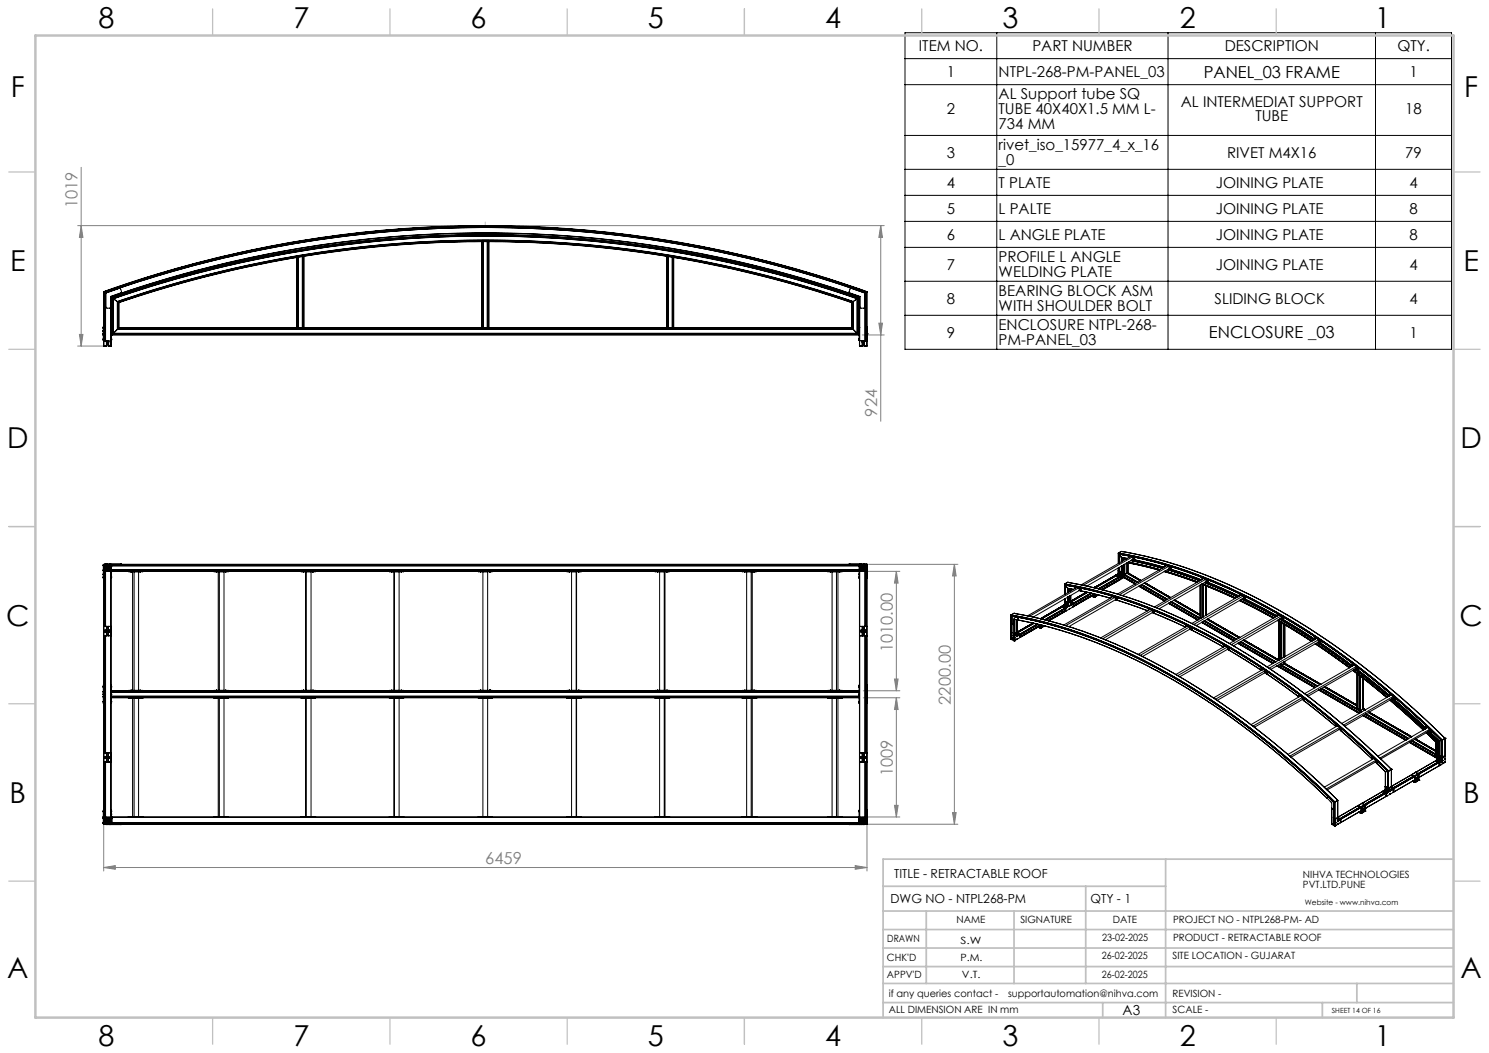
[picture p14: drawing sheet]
<svg xmlns="http://www.w3.org/2000/svg" width="420mm" height="297mm" viewBox="0 0 420 297" stroke-linecap="round" stroke-linejoin="round" font-family="sans-serif">
<defs><g id="words">
<g font-size="8.1">
<text x="27.8" y="8">8</text>
<text x="82.8" y="8">7</text>
<text x="132.8" y="8">6</text>
<text x="182.8" y="8">5</text>
<text x="232.8" y="8">4</text>
<text x="282.8" y="8">3</text>
<text x="332.8" y="8">2</text>
<text x="387.8" y="8">1</text>
<text x="3" y="27.2">F</text>
<text x="413" y="27.2">F</text>
<text x="2.8" y="76.5">E</text>
<text x="412.8" y="76.5">E</text>
<text x="2" y="126.5">D</text>
<text x="412" y="126.5">D</text>
<text x="1.7" y="176.5">C</text>
<text x="411.7" y="176.5">C</text>
<text x="2.7" y="226.5">B</text>
<text x="412.7" y="226.5">B</text>
<text x="2" y="275.7">A</text>
<text x="412" y="275.7">A</text>
<text x="27.8" y="295">8</text>
<text x="82.8" y="295">7</text>
<text x="132.8" y="295">6</text>
<text x="182.8" y="295">5</text>
<text x="232.8" y="295">4</text>
<text x="282.8" y="295">3</text>
<text x="332.8" y="295">2</text>
<text x="387.8" y="295">1</text>
</g>
<g font-size="4.7">
<text x="339.5" y="21.9">PANEL_03 FRAME</text>
<text x="341" y="95.4">ENCLOSURE _03</text>
</g>
<g font-size="4.7" fill="#808080">
<text x="21.9" y="58.8" transform="rotate(-90 21.9 58.8)">1019</text>
<text x="247.4" y="117.5" transform="rotate(-90 247.4 117.5)">924</text>
<text x="251.8" y="184" transform="rotate(-90 251.8 184)">1010.00</text>
<text x="268.2" y="198.8" transform="rotate(-90 268.2 198.8)">2200.00</text>
<text x="251.8" y="219" transform="rotate(-90 251.8 219)">1009</text>
<text x="136.9" y="243.6">6459</text>
</g>
<g font-size="4.2">
<text x="259.2" y="14.4">ITEM NO.</text>
<text x="291.2" y="14.4">PART NUMBER</text>
<text x="345.5" y="14.4">DESCRIPTION</text>
<text x="394.2" y="14.4">QTY.</text>
<text x="267.1" y="21.7">1</text>
<text x="281.7" y="21.7">NTPL-268-PM-PANEL_03</text>
<text x="397.6" y="21.7">1</text>
<text x="281.7" y="28">AL Support tube SQ</text>
<text x="267.1" y="32.1">2</text>
<text x="281.7" y="32.1">TUBE 40X40X1.5 MM L-</text>
<text x="333.1" y="30.1">AL INTERMEDIAT SUPPORT</text>
<text x="354.1" y="34.2">TUBE</text>
<text x="396.4" y="32.1">18</text>
<text x="281.7" y="36.3">734 MM</text>
<text x="267.1" y="44.5">3</text>
<text x="281.7" y="42.4">rivet_iso_15977_4_x_16</text>
<text x="281.7" y="46.6">_0</text>
<text x="346.1" y="44.5">RIVET M4X16</text>
<text x="396.4" y="44.5">79</text>
<text x="267.1" y="53">4</text>
<text x="281.7" y="53">T PLATE</text>
<text x="342.9" y="53">JOINING PLATE</text>
<text x="397.6" y="53">4</text>
<text x="267.1" y="60.3">5</text>
<text x="281.7" y="60.3">L PALTE</text>
<text x="342.9" y="60.3">JOINING PLATE</text>
<text x="397.6" y="60.3">8</text>
<text x="267.1" y="67.6">6</text>
<text x="281.7" y="67.6">L ANGLE PLATE</text>
<text x="342.9" y="67.6">JOINING PLATE</text>
<text x="397.6" y="67.6">8</text>
<text x="267.1" y="76.1">7</text>
<text x="281.7" y="74">PROFILE L ANGLE</text>
<text x="342.9" y="76.1">JOINING PLATE</text>
<text x="397.6" y="76.1">4</text>
<text x="281.7" y="78.1">WELDING PLATE</text>
<text x="281.7" y="83.6">BEARING BLOCK ASM</text>
<text x="267.1" y="85.7">8</text>
<text x="281.7" y="87.7">WITH SHOULDER BOLT</text>
<text x="342.6" y="85.7">SLIDING BLOCK</text>
<text x="397.6" y="85.7">4</text>
<text x="267.1" y="95.2">9</text>
<text x="281.7" y="93.2">ENCLOSURE NTPL-268-</text>
<text x="397.6" y="95.2">1</text>
<text x="281.7" y="97.3">PM-PANEL_03</text>
</g>
<text font-size="3.9" x="316.7" y="286.4">A3</text>
<g font-size="3.5">
<text x="252.2" y="247.7">TITLE - RETRACTABLE ROOF</text>
<text x="251.2" y="254.8">DWG NO - NTPL268-PM</text>
<text x="307.6" y="254.8">QTY - 1</text>
</g>
<g font-size="2.8">
<text x="367.5" y="247.7">NIHVA TECHNOLOGIES</text>
<text x="367.5" y="250.5">PVT.LTD.PUNE</text>
<text x="269.8" y="260.4">NAME</text>
<text x="287.8" y="260.4">SIGNATURE</text>
<text x="313.9" y="260.5">DATE</text>
<text x="330.9" y="260.5">PROJECT NO - NTPL268-PM- AD</text>
<text x="250.3" y="265.7">DRAWN</text>
<text x="270.9" y="266.1">S.W</text>
<text x="310.9" y="265.5">23-02-2025</text>
<text x="330.9" y="265.5">PRODUCT - RETRACTABLE ROOF</text>
<text x="250.2" y="271.1">CHK'D</text>
<text x="250.2" y="275.8">APPV'D</text>
<text x="270.9" y="271.1">P.M.</text>
<text x="271.3" y="275.8">V.T.</text>
<text x="310.8" y="270.6">26-02-2025</text>
<text x="310.8" y="275.8">26-02-2025</text>
<text x="330.7" y="270.6">SITE LOCATION - GUJARAT</text>
<text x="250.7" y="281.1">if any queries contact -</text>
<text x="284.3" y="281.1">supportautomation@nihva.com</text>
<text x="330.7" y="281.1">REVISION -</text>
<text x="250.7" y="285.6">ALL DIMENSION ARE IN mm</text>
<text x="330.7" y="285.6">SCALE -</text>
</g>
<text font-size="2.1" x="368.1" y="255.1">Website - www.nihva.com</text>
<text font-size="2" x="375.7" y="285.6">SHEET 14 OF 16</text>
</g></defs>
<g fill="none" stroke="#808080" stroke-width=".28">
<path d="M22.9 47.2v50.4M21.9 63.6h114M22.9 63.6l.5 3.4h-1zM137.9 63.6h111.5M248.4 63.6v55.2M248.4 63.6l.5 3.4h-1zM21.9 97.6h7.7M22.4 94.3h1l-.5 3.3zM243.2 94.5h6.2M247.9 91.2h1l-.5 3.3zM245 159.2h25.2M269.2 159.2l.5 3.3h-1z"/>
<path d="M269.2 159.2v73.3M243.5 161.1h10.3M252.8 161.1v33.7M252.8 161.1l.5 3.4h-1zM29.2 180.3v65.4M243.5 196.8h10.3M243.5 194.8h10.3M244.5 180.3v65.4M252.3 191.5h1l-.5 3.3zM252.8 196.8l.5 3.3h-1zM252.8 196.8v33.6M243.2 230.4h10.6"/>
<path d="M244.5 232.5h25.7M252.3 227.2h1l-.5 3.2zM268.7 229.2h1l-.5 3.3zM29.2 244.7l3.3-.5v1zM29.2 244.7h215.3M241.2 244.2l3.3 .5-3.3 .5z"/>
</g>
<g fill="none" stroke="#000" stroke-width=".28">
<path d="M255.3 9.2h154.1v89.3h-154.1zM255.3 16.5h154.1M281.2 9.2v89.3M329.5 9.2v89.3M388 9.2v89.3M255.3 23.9h154.1M255.3 38.2h154.1M255.3 47.8h154.1M255.3 55.1h154.1M255.3 62.4h154.1M255.3 69.8h154.1M255.3 79.3h154.1"/>
<path d="M255.3 88.9h154.1"/>
</g>
<path d="M136.9 62.6v1" fill="none" stroke="#c0c0c0" stroke-width=".28"/>
<g fill="none" stroke="#c0c0c0" stroke-width=".35">
<path d="M60 2.5v7.5M110 2.5v7.5M160 2.5v7.5M210 2.5v7.5M260 2.5v7.5M310 2.5v7.5M360 2.5v7.5M2.5 48.5h7.5M410 48.5h7.5M2.5 98.5h7.5M410 98.5h7.5M2.5 148.5h7.5"/>
<path d="M410 148.5h7.5M2.5 198.5h7.5M410 198.5h7.5M2.5 248.5h7.5M410 248.5h7.5M60 287v7.5M110 287v7.5M160 287v7.5M210 287v7.5M260 287v7.5M310 287v7.5M360 287v7.5"/>
</g>
<g fill="none" stroke="#c0c0c0" stroke-width=".5">
<path d="M249.1 257h160.9M249.1 250h79.7M261.3 257v20.4M286 257v20.4M306.2 250v27.4M328.8 242.3v44.7M410 242.3h-160.9v44.7M249.1 272.6h160.9M249.1 267.4h160.9M249.1 262.2h160.9M249.1 277.4h160.9M382.7 277.4v5.4"/>
<path d="M249.1 282.8h160.9M311 282.8v4.2M373 282.8v4.2"/>
</g>
<path d="M10 10h400v277h-400z" fill="none" stroke="#c0c0c0" stroke-width=".7"/>
<g fill="#808080">
<path d="M241.2 244.2l3.3 .5-3.3 .5zM29.2 244.7l3.3-.5v1z"/>
<path d="M252.3 191.5h1l-.5 3.3zM252.8 161.1l.5 3.4h-1z"/>
<path d="M269.2 159.2l.5 3.3h-1zM268.7 229.2h1l-.5 3.3zM252.8 196.8l.5 3.3h-1zM252.3 227.2h1l-.5 3.2z"/>
<path d="M22.9 63.6l.5 3.4h-1zM22.4 94.3h1l-.5 3.3z"/>
<path d="M248.4 63.6l.5 3.4h-1zM247.9 91.2h1l-.5 3.3z"/>
</g>
<g fill="none" stroke="#000" stroke-width=".28">
<path d="M83.7 72.6a321.9 321.9 0 0 0-50.2 12.8M83.7 72.6v19.9M83.8 72.6h.1M83.8 72.6h-.1M83.8 72.6v19.9M83.9 72.6v19.9M84 72.6h-.1M84 72.6h.1M84 72.6v19.9M84.1 72.6h.1M84.1 72.6v19.9M84.2 72.6v19.9"/>
<path d="M85.3 72.4h.1M85.3 72.4l-1.1 .2M85.3 72.4v20.1M85.4 72.4v20.1M85.5 72.3h.2M85.5 72.3l-.1 .1M85.5 72.3v20.2M85.7 72.3v20.2M85.7 72.3h.1M135.9 68.2h.1M135.9 68.2a317.5 317.5 0 0 0-50.2 4.1M135.9 68.2v24.3"/>
<path d="M136 68.2h.1M136 68.2v24.3M136.1 68.2h.1M136.1 68.2v24.3M136.2 68.2h.1M136.2 68.2v24.3M136.3 68.2h.1M136.3 68.2v24.3M136.3 68.2h1.1M137.4 68.2v24.3l.1-24.3M137.4 68.2h.1M137.5 68.2h.1"/>
<path d="M137.6 68.2h.1M137.6 68.2v24.3M137.7 68.2h.1M137.7 68.2v24.3M137.8 68.2h.1M137.8 68.2v24.3M137.9 68.2a318.4 318.4 0 0 1 50.2 4.1M137.9 68.2v24.3M188.1 72.3h.1M188.1 72.3v20.2M188.1 72.3h.2M188.3 72.3h.1"/>
<path d="M188.3 72.3v20.2M188.3 72.4h.2M188.5 72.4v20.1v-20.1M188.5 72.4h.1M188.5 72.4l1.1 .2M189.6 72.6h.1M189.6 72.6v19.9M189.7 72.6h.1M189.8 72.6v19.9v-19.9M189.8 72.6h.1M189.8 72.6h.2M190 72.6h.1"/>
<path d="M190 72.6v19.9M190 72.6a319.3 319.3 0 0 1 50.2 12.8M29.1 95.7v.3M29.1 92.4v.3M29.1 95.7v.1M29.1 93.4v.2M29.1 92.4h.1M29.1 93.2v.2M29.1 93.9v.3M29.1 95.5v.2M29.1 94.3v.3M29.1 92.3v.1"/>
<path d="M29.1 93.3v.1M29.1 95.9l.1 .1M29.1 92.2v3.7M29.1 95.9h.1M29.1 92.2h.1M29.2 96.1h.1M29.2 82.3h.1M29.2 82.3a320.4 320.4 0 0 1 215.3 0M29.2 97.6h.1M29.2 92.1l-.1 .1M29.2 82.3l.1 15.3M29.3 97.6h.7"/>
<path d="M29.3 82.3a320.5 320.5 0 0 1 215.2 0M29.3 82.3v13.8M29.3 96.1h2M29.3 82.3h.1M29.4 96.1h.1M29.4 82.3h.1M29.4 82.3a320.8 320.8 0 0 1 215 0M29.4 82.3a320.7 320.7 0 0 1 215 0M29.4 82.3v13.8M29.4 94.2h.1M29.4 94h.1M29.4 92.6h.1"/>
<path d="M29.4 92.5h.1M29.4 95.7h.1M29.4 95.6h.1M29.4 82.3l.3 .3M29.4 94l.1 .2M29.4 94v.2M29.4 92.5v.1M29.4 95.6v.1M29.5 92.5v.1M29.5 95.6v.1M29.5 94.1h.1M29.5 95.6h.1"/>
<path d="M29.7 96.1h.1M29.7 82.6h.1M29.7 82.6v13.5M29.8 82.6a320.2 320.2 0 0 1 214.2 0M29.8 82.6l.1 .1M30 96.1v.3M30 96.1v.1M30 97.6h.1M30 96.4h.1M30 96.1v1.5M30 96.2h.1M30.1 96.3h.4"/>
<path d="M30.1 96.3h.1M30.1 96.6h.1M30.1 97h.1M30.1 96.1v.2M30.1 96.4h-.1M30.1 96.6v.4M30.5 96.6v.4M30.5 96.6h.1M30.5 97h.1M30.5 96.3h.1M30.5 96.4h.1M30.5 97.6h.1"/>
<path d="M30.5 96.4v1.2M30.5 96.2h.1M30.6 96.2l-.1 .1M30.6 97.6h.7M30.6 96.1v.3M31.2 83.6l3-1.1-.2-1-.4-.2-3.7 1.4v4l.3 .2h.7l.3-.3M31.2 83.6l.1 12.5M31.2 83.6l.1 .1M31.3 96.1h.1M31.3 83.7h.1M31.3 83.7a319 319 0 0 1 211.2 0M31.3 83.7a318.6 318.6 0 0 1 211.1 0"/>
<path d="M31.3 97.6h.1M31.3 92.1l.1 .1M31.3 83.7v13.9M31.3 95.9h.1M31.3 92.2h.1M31.4 93.2l.1 .2M31.4 94.3v.3M31.4 95.7h.1M31.4 92.3l.1 .2M31.4 95.5l.1 .2M31.4 93.9l.1 .3M31.4 95.9l-.1 .1"/>
<path d="M31.4 92.2v3.7M31.5 93.4h-.1M31.5 95.7l-.1 .3M31.5 92.5l-.1 .1M31.5 93.4l-.1 .2M31.5 94.2h-.1M31.5 92.5l-.1 .2M31.5 94.2h.1M31.5 84a320.3 320.3 0 0 1 210.7 0M31.5 84h.1M31.5 84v10.5M31.5 94.5h210.7"/>
<path d="M31.6 84a320.5 320.5 0 0 1 210.5 0M31.6 94.4l-.1 .1M31.6 84l.2 .1M31.6 94.4h210.5M31.6 84v10.4M31.8 84.1a320.8 320.8 0 0 1 210.2 0M31.8 84.1h.1M31.8 84.1v10.2M31.8 94.3h210.2M31.8 94.3l-.2 .1M31.8 84.1a320.5 320.5 0 0 1 210.1 0M31.8 84.1l.2 .1"/>
<path d="M31.8 94.2v.1M31.8 94.2h210.1M32 84.2a320.3 320.3 0 0 1 209.8 0M32 84.2v.1M32 94l-.2 .2M32 94h209.8M32 84.2v9.8M32 84.3a320 320 0 0 1 209.8 0M32 94h.1M32 84.3l1.1 .8M32 84.3v9.7M33.1 85.1a319 319 0 0 1 207.6 0"/>
<path d="M33.1 85.1h.1M33.1 92.9l-1.1 1.1M33.1 92.9h207.6M33.1 85.1v7.8M33.2 85.1a319.3 319.3 0 0 1 207.4 0M33.2 85.1l.1 .1M33.2 92.8l-.1 .1M33.2 92.8h207.4M33.2 85.1v7.7M33.3 85.2a318.5 318.5 0 0 1 207.2 0M33.3 85.2h.1M33.3 92.7l-.1 .1"/>
<path d="M33.3 92.7h207.2M33.3 85.2v7.5M33.3 85.2a318.7 318.7 0 0 1 207.1 0M33.3 92.7h.1M33.3 85.2l.2 .1M33.3 92.7h207.1M33.5 85.3a318.5 318.5 0 0 1 206.8 0M33.5 85.3v.1M33.5 92.5h206.8M33.5 92.5l-.2 .2M33.5 85.3v7.2M33.5 92.5h.1"/>
<path d="M33.5 92.5h50.2M33.5 85.4v7.1M83.7 92.5h.1M83.8 92.5h.1M83.9 92.5h.1M84 92.5h.1M84.1 92.5h.1M84.2 92.5h1.1M85.3 92.5h.1M85.4 92.5h.1M85.5 92.5h.2M85.7 92.5h.1"/>
<path d="M85.7 92.5h50.2M135.9 92.5h.1M136 92.5h.1M136.1 92.5h.1M136.2 92.5h.1M136.3 92.5h.1M136.3 92.5h1.3M137.6 92.5h.1M137.7 92.5h.1M137.8 92.5h.1M137.9 92.5h50.2M188.1 92.5h.1"/>
<path d="M188.1 92.5h1.9M188.3 92.5h.1M189.6 92.5h.1M190 92.5h.1M190 92.5h50.2M239.7 81.5l.5-.2 3.7 1.4v3.9l-.2 .3-1.1-.1v-3.2l-3-1.1-.1-.2zM240.2 92.5h.1M240.2 85.4v7.1M240.3 85.3l-.1 .1M240.3 85.3v7.2M240.3 92.5l.1 .2M240.4 92.7h.1"/>
<path d="M240.4 85.2v7.5M240.4 85.2l-.1 .1M240.5 85.2h.1M240.5 85.2h-.1M240.5 92.7l.1 .1M240.5 85.2v7.5M240.6 92.8l.1 .1M240.6 85.1l-.1 .1M240.6 85.1v7.7M240.7 85.1h-.1M240.7 92.9l1.1 1.1M240.7 85.1v7.8"/>
<path d="M241.8 94h.1M241.8 84.3v9.7M241.8 84.3l-1.1 .8M241.8 84.2h.1M241.8 84.2v.1M241.8 94l.1 .2M241.8 84.2v9.8M241.9 94.2l.1 .1M241.9 84.1l-.1 .1M241.9 84.1v10.1M242 84.1h-.1M242 94.3l.1 .1"/>
<path d="M242 84.1v10.2M242.1 94.4l.1 .1M242.1 84l-.1 .1M242.1 84v10.4M242.2 84h-.1M242.2 84v10.5M242.3 95.9v.1M242.3 92.4v.3M242.3 95.7h.1M242.3 94.5h.1M242.3 93.6h.1M242.3 95.7v.2"/>
<path d="M242.3 93.4v.1M242.3 92.4h.1M242.3 93.9v.3M242.3 95.5v.2M242.3 94.3v.2M242.3 93.2v.2M242.3 93.3v.1M242.3 92.3v.1M242.3 95.9l.1 .1M242.3 92.2v3.7M242.3 95.9h.1M242.3 92.2h.1"/>
<path d="M242.4 96.1h.1M242.4 97.6h.1M242.4 92.1l-.1 .1M242.4 83.7v13.9M242.5 97.6h.7M242.5 83.7h-.1M242.5 96.1h2M242.5 83.7v12.4M242.6 83.6l-.1 .1M243.2 96.1v.3M243.2 96.4h.1M243.2 96.1v1.5"/>
<path d="M243.2 96.1l.1 .2M243.2 96.2h.1M243.2 96.1v.1M243.2 97.6h.1M243.3 96.6h.1M243.3 97h.1M243.3 96.3h.4M243.3 96.1v.2M243.3 96.6v.4M243.7 96.6v.4M243.7 97h.1M243.7 96.6h.1"/>
<path d="M243.7 96.3h.1M243.7 96.1v.2M243.7 96.2h.1M243.7 96.1v.1M243.7 96.4h.1M243.7 97.6h.1M243.7 96.4v1.2M243.7 97.6h.8M243.8 97.6h.1M243.8 96.1v1.5M243.8 96.4h.1M244 96.1h.1"/>
<path d="M244 82.6h.1M244 82.6v13.5M244 82.6l-.1 .1M244.3 94.5h.1M244.3 94.4h.1M244.3 94.4v.1M244.3 95.8l.1 .1M244.3 95.8h.1M244.3 92.5h.1M244.3 92.4v.1M244.3 93.3h.1M244.3 93.2h.1"/>
<path d="M244.3 93.2v.1M244.4 94.4l-.1 .1M244.4 95.7l-.1 .1M244.4 92.4l-.1 .1M244.4 94.4v.1M244.4 95.7v.2M244.4 92.4v.1M244.4 93.2v.1M244.4 94.4h.1M244.4 94.5h.1M244.4 95.7h.1M244.4 95.9h.1"/>
<path d="M244.4 92.4h.1M244.4 92.5h.1M244.4 93.2h.1M244.4 93.3h.1M244.4 96.1h.1M244.4 82.3h.1M244.4 82.3v13.8M244.4 82.3l-.4 .3M244.5 82.3v15.3M244.5 82.3h-.1M244.5 97.6h.1M244.5 82.3h.1"/>
<path d="M244.5 92.1l.2 .1M244.5 95.9h.2M244.5 92.2h.2M244.7 94.3v.3M244.7 95.7h.1M244.7 92.3v.2M244.7 95.5v.2M244.7 93.9v.3M244.7 93.2v.2M244.7 95.9l-.2 .1M244.7 92.2v3.7M244.7 95.7v.3"/>
<path d="M244.7 92.5v.1M244.7 94.2h.1M244.7 92.5v.2M244.7 93.4h.1M244.7 93.4v.2M29.1 159.3v.3M29.1 159.4h.1M29.1 159.4v3.6M29.2 159.2l-.1 .2M29.2 159.2v73.2M29.3 159.6h.1M29.3 159.2h-.1"/>
<path d="M29.3 159.5h.1M29.3 159.4h.1M29.3 159.2v.4M29.3 159.2h2M29.3 159.6h.5M29.3 159.2h.5M29.3 159.6l.1 .3M29.4 159.2h-.1M29.4 159.2h.1M29.4 160h1.8M29.4 160v.3M29.4 159.9h.1"/>
<path d="M29.4 159.4l.1 .1M29.4 159.5h.1M29.4 159.4v.1M29.5 159.5h.1M29.7 159.2h.1M29.8 159.2h.1M29.8 159.2v.7h-.4M29.9 159.9h.1M29.9 159.2h.1M29.9 159.6h.1M29.9 159.7h1.3M29.9 159.6h1.1"/>
<path d="M29.9 159.2v.4M29.9 159.7v.2M29.9 159.9h1.3M29.9 159.2h1.3M30.1 159.6h.1M30.1 159.7h.1M30.1 159.6v.1M30.2 159.1l-.3 .1M30.2 159.1v.1M30.2 159.1h.7M30.9 159.1h.3M30.9 159.1v.1"/>
<path d="M31 159.7h.1M31.1 159.7h.1M31.1 159.6h.1M31.1 159.5h.1M31.2 159.5v.1M31.2 159.4h.1M31.2 159.4v.1M31.2 159.6h.1M31.2 159.5h.1M31.2 159.3l-.2 .4M31.2 159.3h.1M31.2 159.9h.1"/>
<path d="M31.2 159.2h.1M31.2 159.2v.1M31.2 159.1v.1M31.2 159.7v.2M31.2 160v.3M31.2 159.1h2.8M31.3 159.2h.1M31.3 159.4l-.2 .2h.2M31.3 159.2h211.2M31.3 159.4h.1M31.3 159.6h.1M31.3 159.2h211.1"/>
<path d="M31.3 159.2l.1 .2M31.3 159.2v73.2M31.4 159.3l.1 .1M31.4 159.5l.1 .1M31.4 159.4h-.1M31.4 159.4v3.6M31.5 159.6l-.1 .2M31.5 159.4h210.8M31.5 159.6h210.8M31.5 159.4v.2M34 159.1l.3 .1M34 159.1v.1"/>
<path d="M239.7 159.1l-.2 .1M239.7 159.1h2.9M239.7 159.1v.1M242.3 159.3h.1M242.3 159.6h.1M242.3 159.4v.2M242.3 159.4h.2M242.3 159.4v3.6M242.4 159.2l-.1 .2M242.4 159.5h.2M242.4 159.4h.1M242.4 159.2v73.2"/>
<path d="M242.5 159.6h.1M242.5 159.2h-.1M242.5 159.2h2M242.5 159.4l.2 .1-.2 .1M242.5 159.7h1.4M242.5 159.9h.1M242.5 159.2h.1M242.5 159.2l.1 .1M242.5 160h1.9M242.5 159.4h.1M242.5 159.7v.2M242.5 160v.3"/>
<path d="M242.5 159.2h1.4M242.6 159.3h.1M242.6 159.3l.1 .4M242.6 159.1h.3M242.6 159.1v.1M242.6 159.4h.1M242.6 159.5h.1M242.6 159.4v.1M242.6 159.5v.1M242.7 159.5h.1M242.7 159.7h.1M242.9 159.1h.7"/>
<path d="M242.9 159.1v.1M243.6 159.1l.3 .1M243.6 159.1v.1M243.7 159.7h.1M243.7 159.6h.1M243.9 159.2h.1M243.9 159.2v.4h-1.2M243.9 159.7v.2h-1.4M244 159.9h.1M244 159.2h.1M244 159.6h.3M244 159.9h.4"/>
<path d="M244 159.2h.4M244 159.2v.7M244.3 159.6l.1 .1M244.3 159.6h.1M244.3 159.6v.1M244.3 159.4h.1M244.3 159.4v.1M244.3 159.5h.1M244.3 159.5v.1M244.4 159.6v.1M244.4 159.4v.1M244.4 159.6h.1"/>
<path d="M244.4 159.7v.2M244.4 159.5h.1M244.4 159.4h.1M244.4 159.5v.1M244.4 159.2h.1M244.4 159.9h.1M244.4 159.2v.4M244.4 160v.3M244.4 159.6v.3M244.5 159.2l.2 .2M244.5 159.4h.2M244.5 159.2v73.2"/>
<path d="M244.7 159.5v.1M244.7 159.3v.3M244.7 159.4v3.6M244.7 159.6v.2M315.5 156h.1M315.5 156l6.2 1.3 5.6 1.4 9.6 3.1 4.9 1.9 7.4 3.3 11.5 6 10.7 6.7 10.6 7.5 11.3 9.2 8 7.1 5.5 5.2M315.5 156l4.6 .9a152.9 152.9 0 0 1 53 23.8l9 6.5 8.9 7.1 9.5 8.4 6.3 6M315.5 156v2.9M315.5 156v.1M315.5 156.1h.1M315.5 156.1l5.5 1 6.3 1.6 5.6 1.7 6.5 2.4 7.3 3.1 5.8 2.7 9.8 5.4 9.9 6.2 11.4 8.3 10.5 8.6 6.4 5.6 6.2 6M315.5 156.1v2.8"/>
<path d="M315.7 156.3l6.2 1.2M315.7 156.3h.1M315.7 156.3l7 1.4 4.7 1.3 4.8 1.4 6.4 2.3 11.4 4.9 11.5 6.1 11.5 7.3 9.7 7 10.5 8.5 7.9 7 5.4 5.3M315.7 156.3l7.8 1.6 4.7 1.3 9.7 3.2 5.6 2.3 7.4 3.3 10.6 5.7 10.7 6.7 10.6 7.6 12 9.8 11.7 11M315.7 156.3l10.2 2.2 11.1 3.6 10.6 4.4 4.9 2.3 8.2 4.4 12.3 7.7 11.4 8.3 9.6 7.9 7.9 7.2 4.7 4.5M315.7 156.1v2.7M315.7 156.3l.6 .9M315.8 156.1v.2M316 156.2l-.3 .1M316.3 155.5l6.4 1.3 4.5 1.1 6.8 2.1 5.4 1.9 6.9 2.9 5.5 2.5 10.9 5.9 10.1 6.3 12.4 9 11.4 9.4 11 10.3M316.3 155.5h.1M316.3 155.5l10.2 2.2 6.4 1.9 6.5 2.3 6.5 2.7 5.7 2.7 11.5 6.2 10.8 6.8 9 6.4 5.6 4.5 7.3 6.1 11.8 10.9"/>
<path d="M316.3 155.5l-.8 .5M316.3 157.2l1.6 .3-1.6-.3M316.3 157.2h.1M316.3 157.2v1.3M316.3 159.7v1.6M316.3 157.2v1.2M316.3 159.7v2.6M316.4 157.4h.1M316.4 157.4l1.3 .2M316.4 157.4l1.2 .3M316.4 157.2v1.2M316.4 159.6v3"/>
<path d="M316.4 157.4l.1 .1M316.5 157.5h.1M316.5 157.5l1 .2M316.5 157.5v.8M316.5 159.6v2.9M316.5 157.3h.1M316.6 157.7l.8 .1M316.6 159.5l-.1 3M316.6 157.7l.3 .4M316.6 157.6l.8 .2M316.6 157.6h.1M316.6 157.6v.1"/>
<path d="M316.6 157.3l-.2 .1M317 159.2v3M317.1 159.2v2.9M317.2 159.2v2.9M317.3 159.1v3M317.9 158.7v3M318 158.7l8.9 2.1zM318.1 158.7v2.9M318.1 158.6l8.9 2.1M318.2 158.6l8.9 2.1M318.4 156.9v.3M318.4 156.9l1.5 .3"/>
<path d="M319 158.1l8.8 2.2M319.1 158.1l8.8 2.1M319.1 158l8.8 2.2-8.7-2.2M319.2 158l8.8 2.2M319.3 157.9l8.8 2.2M319.4 157.1l-.6-.1-13.8 8M319.4 157.1l-13.9 8M319.4 157.1l.2 .7M319.5 157.8l8.8 2.2zM319.6 157.8l-13 7.5M319.6 157.8l.4 .1M319.8 157.5h.1"/>
<path d="M319.7 157.5h.1M319.7 157.4v.1M319.9 157.2v.1M319.9 157.2h.1M319.9 157.2l.1 .1M319.9 157.3l.2 .5M319.9 157.3h.1M320 157.3l.1 .5M320.1 157.9h-.1M320.1 157.8l-.1 .1M320.1 157.8h.1M328.6 159.4l1.6 .4"/>
<path d="M328.6 159.4v.4M328.6 159.4l1.5 .4M329.7 159.7l-.6-.2-13.9 8.1M329.7 159.7l-14 8M329.7 159.7l.1 .7M330.1 159.8l.1 .1M330.2 159.8h-.1M330.2 159.8l.1 .1M330.2 159.9h.1M330.2 159.9l.1 .6M330.3 159.9l.1 .6M29.1 161.9v.2"/>
<path d="M29.1 160.7v.3M29.1 162.7v.2M29.1 163l.1 .2M29.1 163h.1M29.2 179.3h.1M29.2 161.1h.1M29.2 176.7h.1M29.3 179.3h.1M29.3 176.7h.1M29.3 176.7h-.1M29.3 179.3h2M29.3 176.7h2"/>
<path d="M29.3 160.7h.1M29.3 161.1h.1M29.3 160.9h.1M29.3 160.8h.1M29.3 160.7v.4M29.3 161.1v15.6M29.3 179.3v33M29.4 161.1h.1M29.4 160.3v.1M29.4 160.3h1.8M29.4 160.4h1.8M29.4 160.4h.1"/>
<path d="M29.4 162.1h.1M29.4 161.9h.1M29.4 162.9h.1M29.4 162.8h.1M29.4 160.4v.4M29.4 160.9v15.8M29.4 179.3v33M29.4 160.4h.4M29.4 160.4l-.1 .3M29.4 161.9l.1 .2M29.4 160.8h.1M29.4 160.9h.1"/>
<path d="M29.4 161.9v.2M29.4 160.8v.1M29.4 162.8v.1M29.5 160.8v.1M29.5 162.8v.1M29.5 162h.1M29.6 178h.1M29.7 177.9h.1M29.7 177.9l-.1 .1M29.7 178v.1M29.7 177.9l.1 .1M29.7 178h.1"/>
<path d="M29.7 161.1h.1M29.7 179.3v33M29.8 178h-.1M29.8 161.1h.1M29.8 161.1h-.1M29.8 160.4h.1M29.8 161.1h1.5M29.8 178l-.1 .1M29.8 160.4l-.1 16.3M29.8 160.4l-.1 .7M29.9 160.7h.1M29.9 161.1h.1"/>
<path d="M29.9 160.6v.1M29.9 160.4h.1M29.9 160.4v.2M29.9 160.7v.4M29.9 160.4h1.3M29.9 161.1h1.3M29.9 160.7h1.1M30 160.9v.1M30 160.9h.1M30 161h.1M30 161v.1M30 179.3h.1"/>
<path d="M30 176.7h.1M30 176.7v2.6M30.1 177.8v.4zM30.1 176.8h.4M30.1 176.8h.1M30.1 179.2h.4M30.1 179.2h.1M30.1 160.7h.1M30.1 176.8v2.4M30.1 177.9h.4M30.1 178.1h.4M30.1 161h.1"/>
<path d="M30.1 160.9h.1M30.1 160.9v.1M30.1 161v.1M30.5 177.8v.4zM30.5 176.8h.1M30.5 179.2h.1M30.5 179.3h.1M30.5 176.7v2.6M30.5 176.7h.1M30.5 176.8v2.4M30.8 178h.1M30.8 178l.1 .1"/>
<path d="M30.8 177.9v.1M30.8 177.9l.1 .1M30.9 178h.1M30.9 178v.1M31 161h.1M31 161v.1M31 160.9h.1M31 160.7h.1M31 160.7l.2 .3M31.1 160.9l-.1 .1M31.1 161h.1M31.1 160.8v.1"/>
<path d="M31.1 161v.1M31.2 160.9h.1M31.2 160.8h.1M31.2 160.8v.1M31.2 161h.1M31.2 160.6v.1M31.2 160.4h.1M31.2 161.1h.1M31.2 160.3v.1M31.2 160.4v.2M31.2 161v.1M31.2 160.6l-1.3 .1"/>
<path d="M31.3 160.9h.1M31.3 161.1h.1M31.3 161.1v15.6M31.3 179.3v33M31.3 179.3h.1M31.3 176.7h.1M31.3 176.7h-2M31.3 160.7l-.2 .1 .2 .1M31.3 163h.1M31.4 161l.1 .1M31.4 162.6v.3M31.4 163l-.1 .2"/>
<path d="M31.5 160.8h210.8M31.5 161.1l-.1 .2M31.5 160.9l-.1 .1M31.5 160.9h210.8M31.5 160.8v.1M31.5 161.1h210.8M36.2 161.1h4.1M36.5 161.1v.2M36.7 161.1v.2M36.8 161.3h.3M37.4 161.3v33.4M37.8 161.3v33.4"/>
<path d="M39.1 161.3v33.4M39.4 161.3h.3M40.2 161.1v.2M60.3 161.1h4.2M60.5 161.1v.2M60.7 161.1v.2M60.9 161.3h.2M61.1 161.3h.1M61.2 161.3h.1M61.6 161.3v33.4M61.9 161.3v33.4M63.2 161.3v33.4"/>
<path d="M63.6 161.3h.1M63.7 161.3h.1M64.3 161.1v.2M84.9 161.1h4.1M85.1 161.1v.2M85.3 161.1v.2M85.5 161.3h.3M86.2 161.3v33.4M86.4 161.3v33.4M87.7 161.3v33.4M88.2 161.3h.1M88.3 161.3h.1"/>
<path d="M88.9 161.1v.2M109.8 161.1h4.1M109.9 161.1v.2M110.1 161.1v.2M110.4 161.3h.1M110.5 161.3h.1M110.6 161.3h.1M111.1 161.3v33.4M111.2 161.3v33.4M112.6 161.3v33.4M113.1 161.3h.1M113.2 161.3h.1"/>
<path d="M113.7 161.1v.2M134.9 161.1h4M135 161.1v.2M135.4 161.3h.3M136.2 161.3v33.4M137.5 161.3v33.4M138.1 161.3h.3M138.7 161.1v.2M159.9 161.1h4.1M160.1 161.1v.2M160.4 161.3h.3M161.2 161.3v33.4"/>
<path d="M162.5 161.3v33.4M162.6 161.3v33.4M163.1 161.3h.3M163.7 161.1v.2M163.9 161.1v.2M184.7 161.1h4.2M184.9 161.1v.2M185.3 161.3h.3M186.1 161.3v33.4M187.4 161.3v33.4M187.6 161.3v33.4M188 161.3h.1"/>
<path d="M188.1 161.3h.1M188.3 161.3h-.2M188.5 161.1v.2M188.7 161.1v.2M209.3 161.1h4.2M209.4 161.1v.2M210 161.3h.3M210.6 161.3v33.4M211.9 161.3v33.4M212.2 161.3v33.4M212.5 161.3h.3M213 161.1v.2"/>
<path d="M213.2 161.1v.2M233.5 161.1h4.1M233.6 161.1v.2M234.1 161.3h.1M234.2 161.3h.1M234.4 161.3h-.2M234.7 161.3v33.4M235.9 161.3v33.4M236.4 161.3v33.4M236.6 161.3h.1M236.7 161.3h.1M236.9 161.3h-.2"/>
<path d="M237.1 161.1v.2M237.3 161.1v.2M242.3 160.9v.1M242.3 160.8v.1M242.3 161.9v.2M242.3 162.7v.2M242.3 163l.1 .2M242.3 163h.1M242.4 179.3l.1 33M242.4 161.1h.1M242.4 160.7h.2l-.1 .2M242.5 161.1h.1"/>
<path d="M242.4 176.7h.1M242.4 179.3h.1M242.4 160.9h.1M242.4 160.8h.2M242.5 179.3h.1M242.5 176.7h-.1M242.5 179.3h2M242.5 176.7h2M242.5 161.1h1.5M242.5 161.1v15.6M242.5 160.9h-.1M242.5 160.3v.1"/>
<path d="M242.5 160.4h.1M242.5 160.6l.1 .1M242.5 160.3h1.9M242.5 160.9h.1M242.5 160.4v.2M242.5 160.4h1.4M242.5 160.6h1.4M242.5 160.4h1.9M242.6 161h.1M242.6 161l-.1 .1M242.6 160.8l.1 .1M242.6 160.9h.1"/>
<path d="M242.6 160.8v.1M242.7 161h.1M242.7 161v.1M242.7 160.9h.1M242.7 160.7h.1M242.7 160.7l-.1 .3M242.7 160.7h1.2M242.8 160.9v.1M242.8 161h.1M242.8 160.9h.1M242.8 161v.1M242.9 177.9v.1"/>
<path d="M242.9 178h.1M242.9 177.9h.1M242.9 177.9l.1 .1M243 177.9l-.1 .1M243.2 176.7v2.6M243.2 179.3h.1M243.2 177.8v.4zM243.2 179.2h.1M243.2 177.8v.3M243.3 179.2h.4M243.3 176.8v.3a.44 .44 0 0 0-.1 .6 .44 .44 0 0 0 .5 .2M243.3 176.8h.4"/>
<path d="M243.3 176.8h-.1M243.7 161h.1M243.7 161v.1M243.7 178.1a.37 .37 0 0 0-.5 .1 .37 .37 0 0 0 .1 .5v.5M243.7 179.2h.1M243.7 176.8h.1M243.7 160.9h.1M243.7 160.7h.1M243.7 178.1v1.1M243.7 176.8v1M243.7 177.8v.4zM243.7 179.3h.1"/>
<path d="M243.7 179.3v-2.6l.1 2.6M243.7 177.8v.3M243.8 160.9l-.1 .1M243.8 160.9v.1M243.8 161h.1M243.8 160.9h.1M243.8 161v.1M243.9 160.4h.1M243.9 160.7h.1M243.9 160.6v.1M243.9 160.4v.2M243.9 160.7v.4h-1.4"/>
<path d="M244 161.1h.1M244 160.4h.1M244 178h.1M244 160.4v16.3M244 160.4h.4M244 179.3h.1M244 179.3v33M244.1 177.9l.1 .1M244.1 177.9l-.1 .1M244.1 177.9v.1M244.1 178h.1M244.2 178h-.1"/>
<path d="M244.3 162.8h.1M244.3 162.7v.1M244.3 161.3h.1M244.3 161.1h.1M244.3 161.1v.2M244.4 162.7l-.1 .1M244.4 162.7v.1M244.4 161.1v.2M244.4 161.1h.1M244.4 162.7h.1M244.4 162.8h.1M244.4 161.3h.1"/>
<path d="M244.4 179.3h.1M244.4 160.4h.1M244.4 160.4v16.3M244.4 179.3v33M244.4 160.4v.3M244.4 160.7h.1M244.4 160.3v.1M244.5 179.3h.1M244.5 161.1v69.4M244.5 176.7h.1M244.5 176.7h-2M244.5 161.1h.1"/>
<path d="M244.5 163h.2M244.7 160.7v.3M244.7 162.6v.3M244.7 161v.3M244.7 163l-.2 .2M285.2 178.3h.1M285.2 173.5h.1M285.2 173.5l6.3 1.2 4.7 1.2 11.3 3.7 6.5 2.6 5.7 2.7 11.6 6.1 9.8 6.1 11.5 8.2 5.6 4.5 7.3 6.1 11 10.3M285.2 173.5v6.8M285.2 173.5l5.5 1.1 6.3 1.6 9.7 3.1 6.5 2.6 6.5 3 6.6 3.3 5.8 3.3 10.7 6.8 10.6 7.6 10.5 8.6 12.5 11.7M285.2 173.6h.2M285.3 178.5h.1"/>
<path d="M285.3 179.2v.1M285.4 179.3h.1M285.4 178.5h.1M285.4 179.2h.1M285.4 178.4h.1M285.4 179.9h.1M285.4 179.2v.1M285.4 178.4v.1M285.4 179.9l-.1 .1M285.4 173.8l6.2 1.2M285.4 173.8h.1M285.4 173.8l4.7 .9 7 1.7 5.7 1.7 6.4 2.4 5.7 2.3 6.5 3.1 10.7 5.8 10.6 6.7 10.6 7.7 7.2 5.8 5.6 4.8 10.2 9.6"/>
<path d="M285.4 173.8l7 1.4 4.7 1.2 10.5 3.4 4.9 2 7.3 3.3 11.5 6.1 10.6 6.7 10.6 7.6 6.5 5.1 6.3 5.4 11 10.2M285.4 180v.1M285.4 173.6v6.8M285.4 173.8l1.6 .3M285.5 173.6v.1M285.7 173.6l-.2 .2M286 176.2h-.1M286 173l10.2 2.2 6.8 2 6.1 2.2 10.8 4.6 10.9 5.8 11.7 7.2 13.2 9.5 10.6 8.9 11 10.3M286 173h.1M286 173l7.1 1.4 5.5 1.5 10.5 3.5 5.7 2.3 6.5 3 10 5.3 10.6 6.6 11.5 8.2 12.1 9.9 6.4 5.7 5.4 5.3M286 174.7h.1M286 173l-.8 .5"/>
<path d="M286 174.7l6.3 1.2 4.7 1.3 10.5 3.4 4.1 1.6 9 4 10.7 5.7 10.6 6.7 11.5 8.3 11.2 9.3 9.8 9M286 174.7v6.1M286.1 174.7l8 1.7 5.2 1.4 9.9 3.5 10.8 4.7 10.1 5.3 11.7 7.2 10.8 7.8 9.9 8 11.9 10.9M286.1 174.7v6.1M286.1 178.8v.1M286.1 174.7v4.1M286.1 178.9v1.8M286.1 178.8h.1M286.2 179.3h.1zM286.2 178.8l-.1 .1M286.2 178.9l.1 .1zM286.2 179.9h.1"/>
<path d="M286.2 179.3h.1M286.3 179.3h.1M286.2 178.9h.1M286.3 178.9h.1M286.2 174.7v4M286.3 179.9h.1M286.7 174.8v3.6M286.8 178.6h.1M286.8 179h.1M286.8 178.4h.1M286.8 174.8v3.6M286.8 178.4l-.7 .4"/>
<path d="M286.9 178.3v.1M286.9 174.8v3.6M286.9 178.3h.1M286.9 179.5v.1M286.9 179.2l.1 .1M286.9 179.3h.1M286.9 179.6h.1M286.9 179.5h.1M286.9 179.2h.1M286.9 178.4v.9M286.9 178.4h.1M287 179.5h.1"/>
<path d="M287.1 178.5h.1M287 174.1l.2 .2M287 179.2v.1M287 179h.2zM287 178.5h.1M287 174.1h.1M287.2 179h.1M287.1 179h.1M287.1 178.4l-.2 .1M287.1 178.4l.6 .3M287.2 174.3l.1 .4M287.2 174.3h.1"/>
<path d="M287.3 174.7l-.1 .2-1.2-.3v1.6l-.6-.4M287.3 174.7l-.1 .1M287.3 174.7h.1M287.5 178.8h.1M287.4 178.8h.1M287.6 179.7h.1M287.6 179h.1M287.7 179.8h.1M287.7 179.1h.1M287.7 179.7h.1M287.7 178.9h.1M287.7 178.7v.1"/>
<path d="M287.7 178.8v.1M287.7 178.9l.1 .1M287.7 178.8l-.7 .4M287.7 178.9l-.7 .4M287.7 178.9l-.8 .4M287.8 179.7l-1.6 1M287.8 179v.7M291.3 175.8l-4.4 2.5M291.4 175.8l-4.5 2.5M291.4 175.8l-4.5 2.6M291.6 175.8l-4.5 2.6M292.6 176l-4.9 2.8"/>
<path d="M292.6 176l-5.7 3.3M292.7 176.1l-5 2.8M292.8 176.1l-5 2.9M292.9 176.9h.1M292.9 176.9l.2-.1-.2 .1M292.9 176.8v.1M293.1 176.7v.3M293.2 177h.1M293.2 177l.3 .2M293.4 176.3v.1M293.4 176.4l-5.6 3.3M293.4 176.4l-5.6 3.2"/>
<path d="M293.5 177.2h.1M293.5 176.3h.1M293.5 176.5l-5.7 3.3M293.5 176.3l-5.7 3.3M293.5 176.2v1M293.7 174.4h.1M293.7 174.4l-.3 .1M293.8 174.4h.1M293.8 174.4l-.3 .1M293.8 176.5h.1M293.8 176.8h.1M293.8 174.4v.2"/>
<path d="M293.8 176.5v.3M293.9 174.5h.1M293.9 174.5l.5 .2M293.9 174.5l-.1 .1M294 176.4l-.2 .1M294.3 176.5l-.2-.1-.3 .2h.2M294.3 176.5h.1M294.3 176.5l-.5 .3M294.6 176.6h.1M294.6 176.5v.1M294.6 176.6l-1.1 .6M299.6 170.9v.1"/>
<path d="M299.7 171.2h.1M299.7 171.2l-5.8 3.3M299.7 171.1v.1M299.7 171.1l.6 .4M299.7 171.2l.6 .3M299.9 171h.1M299.9 171.1h.1M300 171.1h.1M300.2 170.8l.2 .1zM300.3 170.8h.1M300.2 170.6h.1M300.2 170.6l-.6 .3"/>
<path d="M300.3 171.5h.1M300.3 170.5l-.1 .1M300.3 169.6v.9M300.3 169.6h.1M300.3 170.5h.1M300.3 164.7v.1M300.3 170.6h.1M300.3 164.8l6.3 1.2 6.3 1.6 10.5 3.6 6.6 2.6 5.7 2.7 10.7 5.7 10.7 6.7 11.4 8.3 12.1 10 11 10.3M300.3 164.7l4.7 .9 6.4 1.5 10.4 3.4 10.6 4.4 12.4 6.4 6.6 3.9 5.7 3.7 11.4 8.3 8.2 6.5 4.8 4.2 10.2 9.5M300.3 169.5v.1M300.3 164.7v3M300.3 171.6l-5.6 3.2"/>
<path d="M300.4 171.3h.1M300.4 164.8h.1M300.4 170.6h.1M300.4 168.9v1.7M300.4 164.8h.2M300.4 170.6l-6.7 3.8M300.4 164.8v2.8M300.4 171.5h.1M300.4 170.7l-.7 .4M300.4 170.7l.7 .4M300.5 169.7h.1M300.5 170.2h.1"/>
<path d="M300.5 170.6l-.1 .1M300.5 170.5l-6.7 3.9M300.5 170.5h-.1M300.5 170.6l.6 .4M300.5 170.5l-.1 .1M300.5 172.3v.1M300.5 169.6h.1M300.5 171.6l-5.6 3.2M300.5 171.6l-5.6 3.3M300.5 172.2l-4.9 2.8M300.5 171.6v.7M300.5 171.6h.1"/>
<path d="M300.5 172.3l.1 .1M300.5 171.7l-5.5 3.2M300.5 172.3l-4.8 2.8M300.5 169.6v.2M300.5 165l6.3 1.3M300.5 170.4h.1M300.5 170h.1M300.5 165v.1M300.5 165h.1M300.5 165.1l10.2 2.1 6.4 2 5.6 1.9 6.5 2.7 6.5 3 11.5 6.1 11.5 7.3 10.5 7.8 10.5 8.6 11.7 10.9M300.5 165l5.5 1.1 6.3 1.6 5.6 1.7 6.4 2.3 4.9 2 7.3 3.5 10.7 5.7 10.7 6.8 10.5 7.6 12.1 10 10.9 10.2M300.5 165l5.5 1.1 6.3 1.6 11.2 3.7 11.4 5 11.5 6.1 10.6 6.6 11.4 8.2 12.1 10 10.9 10.2"/>
<path d="M300.5 169.8v.8M300.5 164.8v2.8M300.5 168.8v.9M300.5 172.4l-4.7 2.7M300.5 165.1l.7 .8M300.5 169.8l.6 .3M300.6 169.9v.2M300.6 170.4h.1M300.6 170h.1M300.6 164.8l7.6 1.6 4.7 1.3 9.7 3.2 11.4 4.9 12.4 6.5 10.7 6.7 10.6 7.6 8.1 6.5 5.6 4.8 10.2 9.6M300.6 171.5v.1M300.6 171.5l-.1 .1"/>
<path d="M300.6 171.6v.8M300.6 169.7l-.1 .1M300.6 170.1h.1M300.7 171.1h.1M300.7 164.8v.2M300.8 172.1h.1M300.7 171.4l.1 .2zM300.8 171.6h.1M300.8 172.2h.1M300.8 172.1v.1M300.8 164.9l-.2 .1M301 170.2l.1 .1z"/>
<path d="M301 170.2h.1M301 170.7h.1M301 170.6h.1M301.1 170.1v.1M301.1 171.1l-.7 .4M301.1 171.1h.1M301.1 170.1h.1M301.1 164.2l10.2 2.2 5.3 1.6 6.9 2.4 5.4 2.1 6.9 3.2 10.9 5.8 10.2 6.2 7 4.9 6.9 5.2 10.7 8.9 11 10.3M301.1 164.2h.1M301.1 164.2l5.5 1.1 6.3 1.6 9.7 3.1 11.4 4.8 7.4 3.7 5.8 3.2 11.5 7.3 10.7 7.7 11.2 9.3 11.9 11M301.1 171v.1M301.1 164.2l-.8 .5"/>
<path d="M301.1 170.2v.8M301.2 165.9l1.6 .4M301.2 165.9h.1M301.2 171.1h.1M301.2 165.9l1.6 .3M301.2 165.9v1.3M301.2 168.4v2.7M301.2 171.1l-.6 .4M301.2 171.1l-6.5 3.7M301.2 170.1l.1 1M301.2 170.1h.1M301.3 171.1h-.1"/>
<path d="M301.3 170l-.1 .1M301.3 166v1.1M301.3 168.3v1.7M301.3 170v.1M301.3 170.7l.1-.1-.1 .2M301.3 170.1h.1M301.4 170.2h.1M301.4 170.1l-.1 .2zM301.4 170.7h.1M301.4 166v1.1M301.4 168.3v1.7M301.6 171h.1z"/>
<path d="M301.7 171.7h.1M301.7 171.1h.1M301.7 171h.1M301.8 166.1v.7M301.8 168v1.7M301.9 166.1v.7M301.9 168v1.7M302 169.9h.1M301.9 170.4h.1M301.9 169.6h.1M301.9 169.6l-.6 .4M301.9 169.6l.1 .1"/>
<path d="M301.9 166.1v.6M301.9 168v1.6M302 169.8h.1M302 170.4h.1M302 169.7h.1M302 169.7l-.7 .4M302 166.1v.6M302 167.9v2.7M302 169.5h.1M302 170.5h.1M302 169.5l4.5-2.5-4.5 2.6M302 169.5l.1 .1"/>
<path d="M302 170.6h.1M302.1 169.8h.2zM302.1 170.5h.1M302.1 169.6h-.1M302.1 169.6v.9M302.2 169.8h.1M302.3 170.2h.1M302.2 170.2h.1M302.3 170.2v.1M302.3 169.7h-.2M302.3 169.7l.5 .4M302.3 170.3h.1"/>
<path d="M302.5 170.4l.1 .2zM302.6 170h.1M302.6 170.5h.1M302.5 170.5h.1M302.6 171.2h.1M302.5 171.2h.1M302.6 170l.1 .1M302.6 170l-.1 .1h.1M302.6 170.1h.1M302.6 170.2l.1 .1M302.6 170.2h.1M302.7 170.3h.1"/>
<path d="M302.7 170.2l.1 .1M302.7 170.3l-.7 .3M302.8 171.1l-2.2 1.3M302.8 170.3v.8M302.8 170.1l-.7 .4M302.8 170.1h.1M302.9 170.1h-.1M302.9 170v.1M303.2 165.6l.1 .4M303.2 165.6l1.5 .3M303.2 165.6l1.6 .3M304.3 165.8l-13.9 8"/>
<path d="M304.3 165.8l-.6-.1-13.9 8M304.3 165.8l.1 .7M304.4 166.5l8.8 2.2-8.8-2.1M304.4 166.5l-13 7.6M304.4 166.5l.5 .1M304.6 166.2l.1 .1M304.6 166.2h.1M304.6 166.3h.1M304.7 165.9l.1 .1M304.8 165.9h-.1M304.8 165.9l.1 .1M304.8 166l.1 .5"/>
<path d="M304.9 166h-.1M304.9 166l.1 .5M304.9 166.5v.1M304.9 166.5h.1M304.9 166.6h.1M305 166.5l-.1 .1M306.5 167l-4.4 2.6M306.8 167.1l-4.5 2.6M307.7 167.3l-4.8 2.8M307.8 167.3l-5.8 3.3M307.9 167.4l-5.1 2.9M308 168.1v.1"/>
<path d="M308 167.4l-5.2 3M308 168.2h.1M308.1 168.2h.1M308.1 168.1v.1M308.3 168.3h.1M308.3 167.9v.4M308.3 168.1l-.2 .1M308.3 168.3l.3 .2M308.5 167.6l-5.7 3.4M308.6 168.5h.1M308.6 167.5v.1M308.6 167.7h.1"/>
<path d="M308.6 167.5l-5.8 3.4M308.6 167.7l-5.8 3.4M308.6 167.5v1M308.9 165.6h.1M308.9 165.6l-.3 .2M308.9 165.7v.1l.2-.1M308.9 165.7l-.3 .1M308.9 167.8h.1M308.9 167.8v.3l.5-.3M309.1 165.7h.1M309.1 165.7l.4 .3M309.1 167.7l-.2 .1"/>
<path d="M309.4 167.8l-.2-.1-.3 .2h.2M309.4 167.8h.1M309.4 167.8l-.5 .2M309.4 167.7v.1M309.7 167.8h.1M309.7 167.8l-1.1 .7M313.5 168.1v.5M313.5 168.1l1.5 .5M314.5 168.4l-13.9 8.1M314.5 168.4l-.5-.1-13.9 8M314.5 168.4l.1 .8M314.6 162.3h-.1"/>
<path d="M314.6 162.3h.1M314.6 169.2l9.1 3.1zM314.6 169.2l-13.1 7.5M314.6 169.2l.5 .1M314.8 162.3v.1M314.8 162.4h-.1M314.9 168.9h.1M314.8 162.4l.1 .1M314.8 162.4h.1M314.8 162.4l-5.7 3.3M314.9 168.8v.1M314.9 162.4l.5 .3"/>
<path d="M314.9 162.4v.1M314.9 162.5l.5 .3M315 168.6l.1 .1M315 162.3h.1M315 168.6h.1M315.1 162.3h.1M315.1 168.7l.1 .5M315.1 168.7h.1M315.2 169.2l-.1 .1M315.2 169.2h.1M315.3 161.9l-.7 .4M315.4 162.1l.1 .1z"/>
<path d="M315.4 162.1h.1M315.5 162.1h.1M315.4 162.7h.1M315.4 162.8h.1M315.4 161.7l-.1 .2M315.4 161.7h.1M315.4 162.7v.1M315.4 160.9h.1M315.5 162.6h.1M315.5 160.8l-.1 .1M315.5 163.7h.1M315.5 162.9l-5.5 3.2"/>
<path d="M315.5 163.6l-4.7 2.7M315.5 161.8l-6.6 3.8M315.5 160.2v1.6M315.5 161.9v.1M315.5 162.9v.8M315.5 161.8v.1M315.5 161.8l-.2 .1M315.5 162.9h.1M315.5 163.7l-4.6 2.6M315.5 162.8l-5.7 3.2M315.5 163.1l-5.4 3.1M315.5 163.6l-4.8 2.7"/>
<path d="M315.5 162h.1M315.5 161.9h.1M315.5 161.9l-6.6 3.8M315.5 160.2v1.8M315.5 163.7v.1M315.5 162.8v.1M315.5 162.8h.1M315.5 163.8l-4.5 2.6M315.5 162.7v.1M315.6 162l-.7 .4M315.6 162.8l-.1 .1M315.6 161h.1"/>
<path d="M315.6 161.4h.1M315.6 162l.6 .3M315.6 163h.1M315.6 162.9l.1-.1v.2M315.6 163.6l.1-.1zM315.6 162.9v.1M315.6 161.9v.1M315.6 161.9l.7 .4M315.6 161v.9M315.6 161l.6 .4M315.7 160.9l-.1 .1M315.7 161.7h.1"/>
<path d="M315.7 161.3h.1M315.6 162.9h.1M315.7 162.9h.1M315.6 163.6h.1M315.7 163.6h.1M315.7 161h.1M315.7 160.1v.9M315.7 161h-.1M315.7 161.6l.1 .1zM315.7 161.6h.1M315.7 161l.6 .3M315.8 162.4h.1z"/>
<path d="M315.8 162.3h.1M315.9 162.3h.1M315.9 163.4l.2-.1zM316 163.4h.1M316 162.6l-.1 .2zM316 162.7h.1M316.1 161.5h.1M316.1 162h.1M316.1 161.8l.1 .2zM316.1 161.9h.1M316.2 161.4h.1M316.2 162.3l-.7 .4"/>
<path d="M316.2 162.3v.1M316.2 162.4l-.7 .4M316.3 161.3v.1M316.3 162.3h-.1M316.3 161.4v.9M316.3 161.3l-.1 .1M316.3 162.3v.1M316.3 162.4h.1M316.3 162.4l-.8 .4M316.3 162.2l-.1 .2M316.3 161.4h.1M316.3 162.2v.1"/>
<path d="M316.3 162.4l-.7 .4M316.3 162.4l-6.4 3.7M316.4 162.3l-.1 .1M316.4 161.4h.1M316.4 162.6h.1M316.4 161.3v.1M316.4 162.6l3.7 2.1M316.5 162.9v.2zM316.5 162.5l3.7 2.2M316.5 162.5l-.1 .1M316.5 163h.1M316.5 163.1h.1"/>
<path d="M316.5 162.5h.1M316.5 162.5l3.8 2.1M316.6 162.5h.1M316.6 162.5h-.1M316.6 162.5l3.7 2.1M317 162.9l-1.5 .8M317 162.2l-.4 .3M317 162.2l3.8 2.1M317.1 162.1h.1M317.1 162.1l-.1 .1M317.1 162.1l3.8 2.2M317.2 162.1h-.1"/>
<path d="M317.2 162.1l3.8 2.1M317.3 162.1h-.1M317.9 161.7h.1M317.9 161.7l3.7 2.1M317.9 161.7l-.6 .4M318.1 161.6h.1M318.1 161.6l3.7 2.2M318.1 161.6l3.7 2.1M318.1 161.6l-.2 .1M321.2 165.3l7.3 4.2M321.4 165.3l7.2 4.2-7.3-4.2M321.4 165.2l7.3 4.2"/>
<path d="M321.9 165l7.2 4.2M322 164.9l7.2 4.2-7.3-4.1M322.1 164.9l7.3 4.1M322.8 164.5l7.2 4.2M323.9 171.7v.5M323.9 171.7l1.6 .6M324 171.7h-.1M325 172.1l-14 8.1M325 172.1l-.6-.2-13.9 8M325 172.1v.7M325 172.8l9.4 4.1-8.9-3.9M325 172.8l-13.2 7.6"/>
<path d="M325 172.8l.5 .2M325.3 172.5v.1M325.3 172.6h.1M325.3 172.5h.1M325.5 172.3v.1M325.5 172.3h.1M325.5 172.4l.1 .5M325.5 172.4h.1M325.6 172.9l-.1 .1M327.1 160.7l-8.9-2.1 9 2.1M328.5 161.1l9.2 3.1M328.6 161.1l9.1 3.1"/>
<path d="M328.6 161.1l9.2 3-9.2-3M329.5 160.6l9.1 3.1M329.6 160.5l9.1 3.2M329.6 170.2l8.3 4.7M329.7 170.1l8.2 4.7M329.8 160.4l9 3.1M329.8 160.4l9.1 3.1M329.8 170.1l8.2 4.7M329.8 160.4l-13.2 7.6M329.8 160.4l.5 .1M330 160.2h.1M330 160.1h.1"/>
<path d="M330 160.1v.1M330.2 168.6l-7.3-4.2 7.3 4.2M330.3 160.5h.1M330.3 169.8l8.2 4.7-8.2-4.7M330.3 169.8l8.2 4.7M330.4 160.5h-.1M330.4 169.7l8.2 4.7M331.1 169.3l7.4 4.3M331.3 169.2l7.2 4.2M334.5 176.8v-.6l1.6 .8M334.5 176.3l1.6 .8M334.7 176.7h.1"/>
<path d="M335 176.5l-14 8.1M335.6 177.5l9.5 5-8.9-4.8M335.6 177.5v-.7l-14 8.1M335.6 177.5l-13.3 7.7M335.6 177.5l.6 .2M335.8 177.3h.1M335.8 177.2l.1 .1M335.9 177.3h.1M336.1 177.1v.1M336.1 177v.1M336.1 177l.1 .1M336.1 177.2l.1 .5"/>
<path d="M336.2 177.1l-.1 .1M336.2 177.7h.1M336.2 177.1v.6M337.6 164.2l-9.2-3 9.2 3.1M338.5 163.8l-9.2-3.1 9.1 3.1M338.5 163.8l-9.1-3.1 9.1 3.1M338.5 174.3l.1 .1M338.5 165l.1 9.4M338.6 174.4h.1M338.6 165v9.4M338.7 174.4h.1M338.7 164.9v9.5"/>
<path d="M338.9 164.8l.3 .1M338.9 164.8l9.5 4zM338.9 175.5l9.1 5.3M339 175.5l9.2 5.2M339.1 164.7l9.3 4.1M339.1 162.9h.1M339.1 162.9v.5M339.1 162.9l1.5 .6M339.1 164.7l9.4 4M339.1 175.5l9.1 5.2M339.2 164.7l9.3 4zM339.2 164.9v9.2"/>
<path d="M339.3 164.9v.1M339.3 164.9h.1M339.3 165l.1 9M339.3 165v9M339.7 175.1l9.1 5.3M339.7 164.3l9.4 4.1M339.8 175l9 5.3-9.1-5.2M339.8 164.2l9.3 4.2M339.9 164.2l9.3 4.1M340 164.2l9.3 4.1M340 165.2v8.4M340.1 163.4l-.6-.2-13.9 8"/>
<path d="M340.1 163.4l-13.9 8M340.1 163.4l.1 .7M340.2 164.1l9.3 4M340.2 165.3v8.2M340.2 164.1l-13.3 7.6M340.2 164.1l.5 .1M340.4 163.9h.1M340.4 163.8h.1M340.4 163.8v.1M340.4 174.7l9.1 5.2M340.6 174.6l9.1 5.2M340.6 163.5l.1 .2"/>
<path d="M340.7 164.2l8.8 3.9M340.7 163.7v.5M340.7 163.7h.1M340.7 164.2h.1M349.6 167.5l1.6 .8M349.6 167.5v.6M349.7 169.3l9.5 5M349.7 169.3l9.6 5M349.8 169.3l9.5 5zM349.8 168h.1M349.9 167.9l-.1 .1M350.1 167.8l-13.9 8.1"/>
<path d="M350.3 169l9.5 5M350.4 168.9l9.5 5.1M350.4 168.9l9.5 5M350.5 168.9l9.5 5M350.6 168.8l9.4 5M350.7 168.7l9.5 5-9-4.7M350.7 168.7v-.6l-14 8M350.7 168.7l-13.3 7.8M350.7 168.7l.5 .3M351 168.6h.1M351 168.5v.1M351 168.5h.1"/>
<path d="M351.2 168.3l.1 .1M351.2 168.3h.1M351.3 168.4v.5M351.3 168.4h.1M351.3 168.4l-.1 .6M359.2 174.3l-9.6-4.9 9.6 5M360.3 175l9.6 5.9-9.6-5.9M360.3 173.1v.6M360.3 173.1l1.5 .9M360.3 173.1l1.6 .9M360.4 175l9.6 5.9M360.4 173.5v.1"/>
<path d="M360.4 173.5h.1M360.5 173.6h.1M360.4 174.9l9.7 5.9M360.4 173.6h.1M360.5 174.9l9.6 5.9zM360.5 173.6h-.1M360.7 175.3h.1M360.7 175.2v.1M360.7 175.2v11M360.7 173.2l5 3 8.1 5.3 10.6 7.7 9.6 7.9 7.9 7.2 4.7 4.5M360.8 175.3h.1M360.8 175.3v10.9"/>
<path d="M360.9 175.3h.1M360.9 175.3l.4 .3M360.9 174.6l9.6 5.9M361.1 174.6l9.5 5.9-9.6-5.9M361.2 174.5l9.5 5.9M361.3 175.6h.1M361.3 175.6v10.3M361.4 173.7l-14.1 8.1M361.4 173.7l-.6-.3-14 8.1M361.4 173.7v.7M361.4 174.4l-13.5 7.8M361.4 174.4l.4 .3"/>
<path d="M361.4 175.6h.1M361.4 175.6v10.2M361.4 175.7h.1M361.5 175.7v10M361.5 175.7v10.1M361.6 174.3h.1M361.6 174.2h.1M361.8 174.7l9.1 5.6M361.8 174l.1 .2M361.8 174h.1M361.9 174v.1M361.9 174.7h-.1"/>
<path d="M361.9 174.2v.5M361.9 174.6l-.1 .1M361.9 174.1v.1M361.9 174.6v.1M361.9 174.1v.5M362.2 176.1v9.3M362.3 176.2v9.1M362.4 176.2v9M370.9 179.7l1.6 1M29.1 195.1v.2M29.1 195v.1M29.1 195.7v.3"/>
<path d="M29.1 195h.1M29.1 193.6v.2M29.1 196.4v.2M29.1 197.8v.2M29.1 198.3l.1 .1M29.1 193.4v4.9M29.1 198.3h.1M29.1 193.4h.1M29.2 193.2l-.1 .2M29.4 195.9h.1M29.4 195.8h.1M29.4 193.7h.1"/>
<path d="M29.4 193.8h.1M29.4 197.9h.1M29.4 198h.1M29.4 195.8v.1M29.4 193.7v.1M29.4 197.9v.1M29.5 195.8l-.1 .1M29.5 193.7h.1M29.5 193.7v.1M29.5 197.9v.1M29.5 197.9h.1M29.5 195.8v.1"/>
<path d="M31.3 193.2l.1 .2M31.3 198.3h.1M31.3 193.4h.1M31.4 195.7v.3M31.4 197.8v.2M31.4 195h.1M31.4 193.6v.2M31.4 196.8h210.9M31.4 194.8h210.9M31.4 198.3l-.1 .1M31.4 196.7h210.9M31.4 193.4v4.9"/>
<path d="M31.5 196.4h210.8M31.5 195.2h210.8M31.5 196.6h-.1M31.5 196.6h210.8M31.5 195.1h210.8M31.5 196.4v.1M31.5 196.5v.1M31.5 195v.2M31.5 195.2h.1M36.2 194.8h4.1M36.2 196.8h4.1M36.5 194.7v.1"/>
<path d="M36.5 196.8v.1M36.7 194.7v.1M36.7 196.8v.1M36.8 196.9h.3M36.9 194.7h.1M37 194.7h.1M37.4 196.9v33.5M37.8 196.9v33.5M39.1 196.9v33.5M39.4 196.9h.3M39.4 194.7h.1M39.5 194.7h.1"/>
<path d="M39.6 194.7h.1M40.2 194.7v.1M40.2 196.8v.1M60.3 194.8h4.2M60.3 196.8h4.2M60.5 194.7v.1M60.5 196.8v.1M60.7 194.7v.1M60.7 196.8v.1M61 196.9v.1M61 197h.1M61 194.7h.1"/>
<path d="M61.2 196.9l-.1 .1M61.2 194.7h.1M61.6 196.9v33.5M61.9 196.9v33.5M63.2 196.9v33.5M63.5 196.9h.3M63.6 194.7h.1M63.7 194.7h.1M64.3 194.7v.1M64.3 196.8v.1M84.9 194.8h4.1M84.9 196.8h4.1"/>
<path d="M85.1 194.7v.1M85.1 196.8v.1M85.3 194.7v.1M85.3 196.8v.1M85.5 196.9l.1 .1M85.6 194.7h-.1M85.6 194.7h.1M85.6 197h.1M85.7 194.7h.1M85.7 197h.1M85.7 196.9l-.1 .1M86.2 196.9v33.5"/>
<path d="M86.4 196.9v33.5M87.7 196.9v33.5M88.1 196.9h.3M88.2 194.7h.1M88.4 194.7h.1M88.9 194.7v.1M88.9 196.8v.1M109.8 194.8h4.1M109.8 196.8h4.1M109.9 194.7v.1M109.9 196.8v.1M110.1 194.7v.1"/>
<path d="M110.1 196.8v.1M110.5 194.7h.1M110.4 196.9l.1 .1M110.5 197h.1M110.6 194.7h.1M110.6 196.9v.1M111.1 196.9v33.5M111.2 196.9v33.5M112.6 196.9v33.5M113.1 196.9v.1M113.1 194.7h.1M113.1 197h.1"/>
<path d="M113.2 197h.1M113.2 194.7h.1M113.3 196.9l-.2 .1M113.3 194.7h.1M113.7 194.7v.1M113.7 196.8v.1M134.9 194.8h4M134.9 196.8h4M135 194.7v.1M135 196.8v.1M135.4 196.9h.3M135.5 194.7h-.1"/>
<path d="M135.5 194.7h.1M135.6 194.7h.1M136.2 196.9v33.5M137.5 196.9v33.5M138.1 196.9l.2 .1M138.1 194.7h.1M138.1 194.7h.2M138.3 194.7h.1M138.3 197h.1M138.4 196.9l-.1 .1M138.7 194.7v.1M138.7 196.8v.1"/>
<path d="M159.9 194.8h4.1M159.9 196.8h4.1M160.1 194.7v.1M160.1 196.8v.1M160.4 196.9h.3M160.4 194.7h.3M161.2 196.9v33.5M162.5 196.9v33.5M162.6 196.9v33.5M163.1 196.9l.2 .1M163.1 194.7h.3M163.3 197h.1"/>
<path d="M163.4 196.9l-.1 .1M163.7 194.7v.1M163.7 196.8v.1M163.9 194.7v.1M163.9 196.8v.1M184.7 194.8h4.2M184.7 196.8h4.2M184.9 194.7v.1M184.9 196.8v.1M185.3 196.9h.3M185.3 194.7h.3M186.1 196.9v33.5"/>
<path d="M187.4 196.9v33.5M187.6 196.9v33.5M188 196.9l.2 .1M188 194.7h.3M188.2 197h.1M188.3 196.9l-.1 .1M188.5 194.7v.1M188.5 196.8v.1M188.7 194.7v.1M188.7 196.8v.1M209.3 194.8h4.2M209.3 196.8h4.2"/>
<path d="M209.4 194.7v.1M209.4 196.8v.1M210 196.9h.3M210 194.7h.3M210.6 196.9v33.5M211.9 196.9v33.5M212.2 196.9v33.5M212.5 196.9h.3M212.5 194.7h.3M213 194.7v.1M213 196.8v.1M213.2 194.7v.1"/>
<path d="M213.2 196.8v.1M233.5 194.8h4.1M233.5 196.8h4.1M233.6 194.7v.1M233.6 196.8v.1M234.1 194.7h.3M234.1 196.9h.3M234.7 196.9v33.5M235.9 196.9v33.5M236.4 196.9v33.5M236.6 196.9l.3 .1M236.6 194.7h.3"/>
<path d="M236.9 197h.1M236.9 196.9v.1M237.1 194.7v.1M237.1 196.8v.1M237.3 194.7v.1M237.3 196.8v.1M242.3 197.8h.1M242.3 198h.1M242.3 196.6h.1M242.3 197.8v.2M242.3 196.4v.2M242.3 195.1v.1"/>
<path d="M242.3 195v.1M242.3 193.6v.2M242.3 195h.1M242.3 195.7v.3M242.3 198.3l.1 .1M242.3 193.4v4.9M242.3 198.3h.1M242.3 193.4h.1M242.4 193.2l-.1 .2M244.3 193.8h.1M244.3 193.7h.1M244.3 193.7v.1"/>
<path d="M244.3 198h.1M244.3 197.9h.1M244.3 197.9v.1M244.3 195.8l.1 .1M244.3 195.8v.1M244.4 195.8h-.1M244.4 193.7v.1M244.4 197.9h.1M244.4 197.9v.1M244.4 195.8v.1M244.4 195.9h.1M244.4 195.8h.1"/>
<path d="M244.4 193.7h.1M244.4 193.8h.1M244.4 198h.1M244.5 193.2l.2 .2M244.5 198.3h.2M244.5 193.4h.2M244.7 193.6v.2M244.7 195v.2M244.7 197.8v.2M244.7 196.4v.2M244.7 195.7v.3M244.7 198.3l-.2 .1"/>
<path d="M244.7 193.4v4.9M244.7 195.2v.1M244.7 195.2h.1M285.2 180.1v.1M285.2 180.1h.1M285.2 180.2h.1M285.2 180.3h.1M285.3 180l.1 .1M285.3 180h.1M285.4 180.1h.1M285.4 180.4h.1M285.4 180.2l-.1 .1"/>
<path d="M285.4 180.4l.6 .4M286 180.8h.1M286.1 180.7h.1M286.1 180.7v.1M286.2 180.6h.1M286.3 180.5h.1M286.9 180.2h.1M287 180.1h.1M287 180.1l-.1 .1M330.4 190.7l8.3 5 5.7 3.8 10.5 7.8 9.7 8 11.7 10.9M345.1 182.4v.1M345.2 181.9l-.1 .5"/>
<path d="M345.2 181.9l1.5 .8M345.2 181.9h.1M345.3 182.2v.1M345.3 182.2l.1 .1M345.3 182.3h.1M345.4 182.3h-.1M345.6 182l11.4 7.1 11.4 8.2 6.5 5.2 6.4 5.5 10.1 9.5M346.2 182.5l-14 8.1M346.2 182.5l-.5-.3-14.1 8M346.2 183.2l-13.4 7.7M346.2 182.5v.7M346.2 183.2l.5 .2"/>
<path d="M346.4 182.9l.1 .2M346.5 182.9h.1M346.5 183h.1M346.5 182.9h-.1M346.5 182.9v.2M346.7 183.4l9 5.7M346.7 183.4l9 5.6M346.7 182.7l.1 .2M346.8 183.4h-.1M346.8 183.4h.1M346.8 182.9v.5M348.7 180.4l-9.1-5.2 9.1 5.2"/>
<path d="M349.1 181.5l10 5.7M349.2 181.4l9.9 5.7M349.3 181.4l9.9 5.7M349.8 181.1l9.9 5.7M349.8 181l10 5.8M350.6 180.6l9.9 5.7M350.8 180.5l9.9 5.7-9.9-5.7M355.7 189.1h.1M355.8 188.5l-.1 .6M355.8 188.5l1.6 .9M355.8 188.4v.1M356 188.9h.1"/>
<path d="M356.1 188.9h-.1M356.8 189.8l-13.5 7.8M356.8 189.8l.5 .3M356.9 189.2l-14.1 8M356.9 189.2l-.6-.4-14 8M356.9 189.2l-.1 .6M357.1 189.7h.1M357.1 189.6h.1M357.3 190.1l9 6.4-9-6.4M357.4 189.4v.2M357.4 189.6v.5M357.4 189.6h.1"/>
<path d="M357.4 189.4l.1 .2M357.5 189.6l-.2 .5M359.9 186.7l-9.9-5.7 9.9 5.7M360.2 187.8l10.7 6.2M360.3 187.8l10.7 6.1M360.4 187.7l10.7 6.2M360.8 187.5l10.7 6.1M360.9 187.4l10.7 6.2M361.3 187.5h.1M361.3 187.5l-.3-.1 10.7 6.1M361.3 187.2v.3M361.4 187.5h.1"/>
<path d="M361.4 187.6h.1M361.4 187.1v.5M361.5 187.6h.1M361.5 187.1v.5M361.5 187v.6M361.5 187.6l10.2 5.9M362.2 187.3h.1M362.2 186.7v.6M362.2 187.3l10.2 5.8M362.2 187.3l-.7 .3M362.3 186.6v.5M362.3 187.1l-.1-.1 10.3 6-10.1-5.9"/>
<path d="M362.3 187.1h.1M362.4 187.1h.1M362.4 186.5v.6M362.4 187.1h-.1M366.4 195.9l-.1 .5 .1 .2M366.4 195.9l1.5 1.2M366.4 195.9h.1M366.5 196.4h.1M367.3 197.3l-13.5 7.8M367.3 197.3l.5 .4M367.4 196.7l-14 8.1M367.4 196.7l-.5-.4-14.1 8.1"/>
<path d="M367.4 196.7l-.1 .6M367.6 197.3h.1M367.6 197.2h.1M367.8 197.7l8.9 7.1M367.9 197.1l.1 .1M367.9 197.7h-.1M367.9 197.1h.1M368 197.2l-.1 .5M368 197.2h.1M370.9 180.3h.1M370.9 180.3l.1-.6 1.5 1M371 181.6l9.6 6.8z"/>
<path d="M371.1 180.2h.1M371.1 181.5l9.7 6.8zM371.6 181.3l9.6 6.7M371.6 181.2l9.6 6.8M371.7 181.2l9.5 6.8zM371.7 181.1l9.6 6.9M371.8 181.1l9.6 6.8M371.9 181l-13.4 7.8M371.9 181l.5 .4M372 194.6l11.4 6.6M372 180.4l-.6-.4-14 8.1M372 180.4l-14 8.1"/>
<path d="M372 180.4l-.1 .6M372.1 194.6l11.4 6.5M372.2 180.8l.1 .2zM372.2 180.9h.1M372.3 181h.1M372.4 181.4l9 6.4M372.5 181.4l8.9 6.3M372.5 180.7v.2M372.5 180.7h.1M372.5 180.9v.4M372.5 180.7l.1 .1M372.6 180.8l-.2 .6"/>
<path d="M372.6 180.8l-.1 .1M372.6 194.3l11.4 6.5M372.7 194.2l11.4 6.6M372.8 194.2l11.4 6.5M372.9 194.1l9.9 5.8M373.5 193.8l9.3 5.3M373.7 193.6l9.1 5.4M380.7 188.3l-9.6-6.8 9.6 6.8M381.4 187.8l.1 .1M381.4 187.2v.6M381.5 187.2h-.1M381.5 187.2l1.6 1.1"/>
<path d="M381.6 189.1l9.6 7.6zM381.6 187.6h.1M381.7 187.6h.1M381.6 189.1l9.6 7.6M381.7 189l9.6 7.6M382.2 188.7l9.5 7.7-9.6-7.6M382.2 188.7l9.6 7.7zM382.3 188.7l9.6 7.6-9.6-7.6M382.5 188.6l-13.6 7.8M382.5 188.6l.5 .3M382.6 188l-.6-.4-14 8M382.6 188l-14.1 8.1"/>
<path d="M382.6 188l-.1 .6M382.7 188.5h.1M382.8 188.5h.1M382.8 190l.1 .1M382.8 190h.1M382.8 199.9h.1M382.8 190v9.9M382.8 199.9l.1 .1M382.9 190.1v9.9M382.9 200h.1M383 188.9l8.8 7.2M383 199.9l-.1 .1"/>
<path d="M383 188.9h.1M383.1 188.3v.2M383.1 188.3l.1 .2M383.1 188.5l-.1 .4M383.2 188.5h-.1M383.2 188.5l-.1 .4M383.4 190.5l-.4-.4v9.9M383.4 190.5l.1 9.8M383.4 190.5v9.8M383.5 190.6l.1 .1M383.5 190.6h.1M383.5 190.6v9.7"/>
<path d="M383.6 190.7h.1M383.6 190.7v9.7M384.3 191.2v8.8M384.3 199.8l.2 .1M384.5 199.9h.1M384.5 191.3v8.6M384.5 199.9l.6 .3M391.8 196.1l.2 .1M391.9 195.5h.1M391.9 195.5l-.1 .6M392 195.5l1.5 1.3M392 195.5h.1"/>
<path d="M392 195.5h-.1M392 196l.2 .1zM392.1 196h.1M392.1 196.1h.1M392.1 197.4l9.4 8.5M392.1 197.4l9.5 8.4M392.2 197.4l9.4 8.4zM392.6 197.1l9.4 8.5-9.4-8.4M392.6 197.1l9.5 8.5zM392.7 197.1l9.4 8.4M392.7 197.1l9.5 8.4M392.9 197l-13.6 7.8"/>
<path d="M392.9 197l.4 .4M393 196.4l-.5-.4-14.1 8.1M393 196.4l-14 8.1M393 196.4l-.1 .6M393.2 197h.1M393.2 196.9h.1M393.3 197.4l8.8 7.8M393.4 197.4l8.7 7.8M393.5 197.4h-.2M393.5 197.4h.1M393.5 196.8l.1 .2M393.5 196.8h.1"/>
<path d="M393.6 197l-.1 .4M393.6 197h.1M29.2 212.3h.1M29.2 215h.1M29.2 214.9h.1M29.2 212.4h.1M29.2 214.9l.1 .1M29.3 212.3v.1M29.3 212.3l-.1 .1M29.3 214.9v.1M29.3 212.3h2M29.3 215h2"/>
<path d="M29.3 214.9h2M29.3 215v15.5M29.4 215v16.2M29.6 213.7h.1M29.6 213.6l.1 .1M29.7 213.6h.1M29.7 213.6l-.1 .1M29.7 213.7h.1M29.7 213.6l.1 .1M29.7 213.6h-.1M29.7 215l.1 16.2M29.8 213.6l-.1 .1"/>
<path d="M29.8 213.7h-.1M30 214.9h.1M30 212.3v.1M30 212.4h.1M30 212.4v2.5M30.1 213.5v.4zM30.1 212.4h.4M30.1 212.4v.1M30.1 214.8h.4M30.1 214.8h.1M30.1 212.4v2.4M30.1 213.5h.4"/>
<path d="M30.1 213.8h.4M30.5 213.5v.4zM30.5 212.4v.1M30.5 214.8h.1M30.5 214.9h.1M30.5 212.4h.1M30.5 212.4v2.5M30.5 212.4v2.4M30.8 213.7h.1M30.8 213.6l.1 .1M30.8 213.6h.1M30.8 213.6v.1"/>
<path d="M30.9 213.6v.1M30.9 213.7h.1M31.3 215v15.5M31.3 212.3h.1M31.3 215h.1M31.3 212.3l-2 .1M31.3 214.9v.1M31.3 214.9h.1M242.4 212.3h.1M242.4 215l.1 15.5M242.4 212.4h.1M242.4 214.9h.1"/>
<path d="M242.4 214.9l.1 .1M242.5 214.9v.1M242.5 212.3l-.1 .1M242.5 212.3h2M242.5 215h2M242.5 214.9h2M242.9 213.6v.1M242.9 213.7h.1M242.9 213.6h.1M242.9 213.6l.1 .1M243 213.6l-.1 .1M243.2 212.3v2.6"/>
<path d="M243.2 214.9h.1M243.2 213.5v.4zM243.2 214.8h.1M243.2 213.5v.3M243.3 212.4v.4a.44 .44 0 0 0-.1 .5 .44 .44 0 0 0 .5 .2M243.3 212.4h.4M243.3 212.4l-.1 .1M243.3 214.8h.4M243.7 213.5v.4zM243.7 212.5h.1M243.7 213.8a.37 .37 0 0 0-.5 .1 .37 .37 0 0 0 .1 .5v.4M243.7 214.8h.1"/>
<path d="M243.7 212.4v1.1M243.7 213.8v1M243.7 214.9h.1M243.7 214.9v-2.6l.1 2.6M243.7 213.5v.3M244 213.6l.1 .1M244 213.7h.1M244 215h.1M244 215v16.2M244.1 213.6l.1 .1M244.1 213.6h-.1M244.1 213.6l-.1 .1"/>
<path d="M244.1 213.6h.1M244.1 213.6v.1M244.2 213.7h-.1M244.4 215h.1M244.4 215v16.2M244.5 215h.1M244.5 212.3h.1M244.5 214.9v.1M244.5 212.3l-2 .1M376.7 204.9l.2 .1M376.8 204.3l-.1 .6M376.8 204.3h.1"/>
<path d="M376.8 204.3l1.6 1.3M376.9 204.3h-.1M376.9 204.3l1.5 1.3M376.9 204.8h.1M376.9 204.7h.1M377.8 205.7l-13.6 7.9M377.8 205.7l.5 .4M377.9 205.2l-14 8.1M377.9 205.2l-.6-.5-14 8.1M377.9 205.2l-.1 .5M378.1 205.7h.1M378 205.7h.1"/>
<path d="M378.2 206.1l8.7 7.9zM378.4 205.6l.1 .1M378.4 205.6h.1M378.4 206.1h-.1M378.5 205.7l-.2 .4M383 200h.1M383 200l.4 .3M383.5 200.3h-.1M383.5 200.3h.1M383.5 200.3l.1 .1M383.6 200.4h.1M383.6 200.4l.6 .3"/>
<path d="M384.3 200h.1M384.3 200l.6 .3M384.3 200l-.7 .4M384.5 201.8l12 7-12-6.9M384.5 201.8l12.1 6.9M385 200.2l-.7-.4 .7 .5M385.1 201.5l12 6.9M385.2 201.4l12 6.9M385.3 201.4l12 6.9M385.3 201.3l12.1 7M386 201l12 6.9M386.1 200.9l12 6.9"/>
<path d="M386.2 200.9l12 6.9M387 214l.2-.5 1.5 1.3M387 214l.1 .2M387.1 213.5l1.5 1.4M387.2 214h.1M387.2 213.9h.1M387.9 214.9l-13.6 7.9M387.9 214.9l.5 .5M388.1 214.4l-14 8.1M388.1 214.4l-.5-.5-14.1 8.1M388.1 214.4l-.2 .5M388.2 215.2l2.6 2.5"/>
<path d="M388.3 215h.1M388.3 214.9h.1M388.4 215.4l2.4 2.3M388.4 215.4h.1M388.5 215.4h.1M388.6 214.9l.1 .1M388.7 214.8l-.1 .1M388.7 214.8v.2M388.7 215l-.2 .4M388.7 215h.1M390.8 217.7h.1M390.8 217.7v4.1"/>
<path d="M391.4 217.5h.1M391.4 217.5v5.7M391.4 217.5l-.6 .2M391.5 217.4l-.1 .1M391.6 217.5h.1M391.6 217.5v5.8M391.7 217.4h.1M391.7 217.4v5.9M392.5 217h.1M392.5 217v5.8M392.5 217l-.8 .4M396.7 208.7l-12.1-6.9 12.1 6.9"/>
<path d="M397.6 209.4l8.1 4.7M397.7 209.4l8 4.6M397.7 209.3l8 4.6M398.2 218.5h.1M398.2 218.5l-5.7 3.3M398.2 218.5l.7 .4M398.2 209l6.9 4M398.3 209l6.7 3.8M398.4 208.9l6.6 3.8M398.4 208.9l6.5 3.8M398.9 218.9h.1M398.9 218.9v.2"/>
<path d="M398.9 218.9l-5.8 3.3M398.9 218.9l-6.4 3.6M399 219h.1M399.1 220h.1M399.1 219h.1M399.1 208.5l5.8 3.4M399.1 220l-5.9 3.3M399.1 219v1.7M399.1 219l-6.6 3.8M399.2 219.8h.1M399.2 208.5l5.7 3.3M399.3 208.4l5.6 3.3"/>
<path d="M399.3 219.7h.1M399.3 219.6v.1M399.3 219.8h.1M399.3 217.8h.1M399.3 219.5l.2 .1M399.3 217.8l-1.1 .7M399.3 217.8l.7 .4M399.3 219.6h.1M399.4 220h.1M399.4 220v.3M399.5 219.6h.1M399.5 219.5l-.1 .2h-.2"/>
<path d="M399.5 219.5l-.3 .2M399.5 219.5v.1M399.5 219.6l-.3 .1M399.6 219.8v.1M399.7 219.8v.2M399.7 220h.1M399.7 219.9l.1 .1M399.8 219.4l.1 .1M399.8 219.5h.1M399.8 219.3l.1 .1M399.8 220h.1M399.8 220l-.4 .3"/>
<path d="M399.8 219.7v.3M399.9 219.5h.1M399.9 219.2h.1M399.9 219.7h.1M399.9 219.7l-.5 .3M399.9 219.4h.1M399.9 220l-.5 .3M399.9 219.7v.3M399.9 219.1l.1 .1M399.9 218.2h.1M399.9 219.1h.1M400 218.2h.1"/>
<path d="M400 218.2v.2M400 219.2h.1M400 219.1v.3h-.2M400 219.1l-.2 .3M400 219.2l-.2 .2M400 219.1h.1M400.1 218.3h.1M400.2 218.3h.1M400.2 218.3v.1M400.2 219.3h.1M400.2 218.4h.1M400.2 218.4v1.7"/>
<path d="M400.2 218.4l-1.1 .6M402.1 205.2l.2 .3M402.2 204.7h.1M402.2 204.7l-.1 .5M402.2 204.7l1.5 1.5M402.3 205.1l.1 .2-.1-.2M402.3 205.2h.1M402.3 204.7h-.1M402.3 204.7l1.5 1.4M402.3 206.7l2.7 2.5M402.4 206.6l2.7 2.6M402.8 206.4l2.8 2.7"/>
<path d="M402.9 206.3l2.8 2.7M402.9 206.3l2.7 2.7M403 206.3l2.8 2.7M403.1 206.2l-13.6 7.9M403.1 206.2l.4 .5M403.3 205.7l-14.1 8.1M403.3 205.7l-.6-.5-14 8.1M403.3 205.7l-.2 .5M403.4 206.5l2.5 2.4M403.4 206.2h.1M403.6 206.7l2.3 2.2M403.7 206.2l.1 .1"/>
<path d="M403.8 206.3l-.2 .4M403.8 206.3h.1M403.8 206.1l-.1 .1M403.8 206.1v.2M403.8 206.3l-.3 .4M404.9 209.2l-2.6-2.5 2.7 2.5M404.9 212.7h.1M404.9 209.2v3.5M404.9 209.2h.1M405 209.2h.1M405 212.7v.1M405 209.2v3.5"/>
<path d="M405 212.9l-6.7-3.9 6.8 4M405 212.8l.1 .1M405.1 209.2h-.1M405.1 209.2h.1M405.1 212.9h.1M405.1 214.5v.1M405.1 214.5l-.1 .1M405.1 214.5h.1M405.1 214.5l-12.6 7.3M405.1 214.5l-5.8 3.3M405.1 209.2v3.7M405.1 214.5l.6 .3"/>
<path d="M405.1 214.6l.6 .3M405.1 209.2v3.8M405.1 213l.5 .8M405.3 214.4h.1M405.6 214.2l.2 .1zM405.6 213.8v.1M405.6 209.1l-.5 .1M405.6 214.2h.1M405.6 209h.1M405.6 209v.1M405.6 213.9h.1M405.6 209v4.9"/>
<path d="M405.7 214.7h.1zM405.7 214.2h.1M405.7 209h.1M405.7 214h.1M405.7 214.8h.1M405.7 214.9h.1M405.7 209v5M405.7 214.8v.1M405.7 214.7h.1M405.8 214.7h.1M405.7 214.9l-5.7 3.3M405.8 209h-.1"/>
<path d="M405.8 214l-.7 .5M405.8 214l.7 .3M405.8 209h.1M405.8 214l.7 .4M405.8 209v5M405.9 213.1h.1M405.9 213.1l.6 .3M405.9 213.7l.1 .2zM405.9 213.3l.1 .1zM405.9 213.8h.1M405.9 213.7h.1M405.9 213.4h.1"/>
<path d="M405.9 208.9h.1M405.9 215.9h.1M405.9 213v.1M405.9 208.9v4.2M405.9 215.2v.7M405.9 215.2h.1M405.9 208.9l-.1 .1M405.9 213.3h.1M405.9 215.9l-5.7 3.4M406 215l-.1 .2M406 215.2v.7M406 215v.1"/>
<path d="M406 215.1v.1M406 215.9h.1M406 215.8l.2-.1-.1 .2M406 215.8v.1M406 214.5h.1M406.1 215.2h.1M406.1 215.8h.1M406.1 214.5h.1M406.1 215.1h.1M406.3 213.6h.1M406.3 214h.1M406.4 214h.1"/>
<path d="M406.4 213.5v.2zM406.4 213.6h.1M406.4 215.7h.1M406.4 215h.1M406.4 214.9l.1 .1zM406.4 214.9h.1M406.5 215.5v.2zM406.4 215.6h.1M406.5 215.6h.1M406.5 214.9h.1M406.5 213.4v.1M406.5 214.4l-.8 .4"/>
<path d="M406.5 213.4h.1M406.5 214.4v.1M406.5 214.5l-.8 .4M406.5 214.3v.1M406.5 214.3v.2M406.5 213.5h.1M406.5 208.8h.1M406.5 214.4h.1M406.5 214.4l-14 8.2M406.5 208.8l-.6 .1M406.5 208.8v5.8M406.6 208.8h.1"/>
<path d="M406.6 208.8v5.8M406.7 208.7l-.1 .1M406.7 208.7h.1M406.7 214.5h.1M406.7 208.7v5.8M406.8 214.5v.1M406.8 214.5l-14.3 8.2M406.8 214.6h.1M406.8 214.6l-.8 .4M406.8 208.7h.1M406.8 214.6l-6.6 3.8M406.8 214.6l-.8 .5"/>
<path d="M406.8 208.7v5.9M406.9 214.5l-.1 .1M406.9 213.5v.1M406.9 213.6v.9M406.9 213.5h.1M406.9 215.3l.1-.1-.1 .1M406.9 213.7h.1M407 215.2h.1M407 215.3h.1M407 214.5h.1M407 213.7h.1M407.5 213.4h.1"/>
<path d="M407.5 213.3v.2zM407.5 214.2h.1M407.6 215h.1M407.5 214.9h.1M407.5 213.1h.1M407.5 213.1l-.6 .4M407.6 213.4h.1M407.6 213.1v1.9l-1.6 .9M407.6 213.1l-.7 .4M407.6 208.2h.1M407.6 208.2v4.9M407.6 208.2l-.8 .5"/>
<path d="M29.1 232.1v.2M29.1 232.1v.1M29.1 230.3v.3M29.1 228.7v.3M29.1 231.9v.2M29.1 230.7v.3M29.1 232.3l.1 .1M29.1 232.3h.1M29.1 228.6v3.7M29.1 228.6h.1M29.2 230.5h.1M29.2 232.4l.1 .1"/>
<path d="M29.2 228.5l-.1 .1M29.3 232h.1M29.3 232.4h.1M29.3 230.5l-.1 .1M29.3 231h.1M29.3 232.1h.1M29.3 232.2h.1M29.3 230.5h.1M29.3 230.6v.4M29.3 232v.4M29.3 230.6h.1M29.3 231l.1 .2"/>
<path d="M29.4 232.4h.1M29.4 232.4v.1M29.4 230.5h.1M29.4 230.6h.1M29.4 231.7h1.8M29.4 231.3h.1M29.4 231.3h1.8M29.4 231.3v.4M29.4 231.8h.1M29.4 230.5v.1M29.4 231.2h.1M29.4 230.4h.1"/>
<path d="M29.4 228.9h.1M29.4 228.8h.1M29.4 231.8v.1M29.4 231.8h.4M29.4 231.8l-.1 .2M29.4 232.1h.1M29.4 232.2h.1M29.4 231.9l.1 .2M29.4 232.1v.1M29.4 230.4v.1M29.4 228.8v.1M29.4 231.9v.2"/>
<path d="M29.5 232.1h.1M29.5 230.4v.1M29.5 228.8l-.1 .1M29.5 228.8v.1M29.5 232.1v.1M29.5 232.2h.1M29.5 228.9h.1M29.5 232v.1M29.5 232h.1M29.5 232h.3M29.7 232.5h.1M29.7 232.4h.1"/>
<path d="M29.7 230.5l.1 .1M29.7 230.5h.1M29.7 232.4v.1M29.8 232.4h.1M29.8 231.8h.1M29.8 230.6v.6h-.4M29.8 230.6h.1M29.8 230.5h1.5M29.8 231.8v.6h-.5M29.9 230.6h.1M29.9 230.9h.1M29.9 231h.1"/>
<path d="M29.9 231.2h.1M29.9 231.9h1.3M29.9 231.8h.1M29.9 232.1h.1M29.9 232.4h.1M29.9 232.5l.3 .1M29.9 232.1h1.1M29.9 232.4h1.3M29.9 230.6h1.3M29.9 231.2h1.3M29.9 231.8h1.3M29.9 231h1.3"/>
<path d="M29.9 230.9h1.1M29.9 230.6v.3M29.9 231v.2M29.9 231.8v.1M29.9 232.1v.3M30 230.7h.1M30 230.6v.1M30.1 230.9v.1M30.1 232h.1M30.1 232v.1M30.1 230.7h.1M30.1 230.6v.1"/>
<path d="M30.2 232.6h.7M30.2 232.5v.1M30.9 232.6h.3M30.9 232.5v.1M31 230.7h.1M31 230.6v.1M31 231h.1M31 232h.1M31 232l.2 .3M31.1 230.7h.1M31.1 230.8v.1M31.1 232.1v.1"/>
<path d="M31.1 230.6v.1M31.2 230.9h.1M31.2 230.7h.1M31.2 232.2h.1M31.2 232.1h.1M31.2 230.7v.2M31.2 232.1v.1M31.2 230.7l-.2 .3M31.2 232.3v.1M31.2 232.3h.1M31.2 230.6h.1M31.2 231.2h.1"/>
<path d="M31.2 231h.1M31.2 230.6v.1M31.2 231.3h.1M31.2 231.8h.1M31.2 232.4h.1M31.2 232.6h211.4M31.2 231v.2M31.2 231.3v.4M31.2 231.8v.1M31.3 232.2l.1 .1M31.3 230.5v.1M31.3 230.7l-.2 .2h.2"/>
<path d="M31.3 230.5h.1M31.3 230.7h.1M31.3 232.2h.1M31.3 232l-.2 .1 .2 .1M31.3 232.4l-.1 .2M31.3 232.4h.1M31.3 228.5l.1 .1M31.3 232.4h211.1M31.3 228.6h.1M31.4 229.5v.3M31.4 230.7h.1M31.4 228.7v.2"/>
<path d="M31.4 232.3v.1M31.4 230.5h210.9M31.4 230.6h.1M31.4 228.6v3.7M31.5 230.9h.1M31.5 232.3h-.1M31.5 230.7v.2M31.5 232.1v.2M31.5 230.7h.1M31.5 232.1h.8M31.5 232.2h.8M31.5 232.3h.8"/>
<path d="M31.5 232h.1M31.5 232.4h.1M31.5 232.4l.1 .1M31.5 230.5v1.5M31.6 230.4l-.1 .1M31.6 230.4h210.5M32.3 232.4h.1M32.3 232v.4M34 232.6h.3M34 232.5v.1M34.3 232.5v.1M36.2 230.4h4.1"/>
<path d="M36.5 230.4h.1M36.7 230.4h.1M36.8 230.4h.3M39.4 230.4h.1M39.4 230.4h.2M39.5 230.4h.1M39.6 230.4h.1M40.2 230.4h.1M60.3 230.4h4.2M60.5 230.4h.1M60.7 230.4h.1M60.9 230.4h.3"/>
<path d="M63.6 230.4h.1M63.7 230.4h.1M64.3 230.4h.1M84.9 230.4h4.1M85.1 230.4h.1M85.3 230.4h.1M85.5 230.4h.3M88.2 230.4h.1M88.3 230.4h.1M88.4 230.4h.1M88.9 230.4h.1M109.8 230.4h4.1"/>
<path d="M109.9 230.4h.1M110.1 230.4h.1M110.4 230.4h.3M113.1 230.4h.1M113.2 230.4h.1M113.3 230.4h.1M113.7 230.4h.1M134.9 230.4h4M135 230.4h.1M135.5 230.3l.2 .1M135.5 230.3l-.1 .1M135.5 230.3h.1"/>
<path d="M138.1 230.3l.3 .1M138.1 230.3v.1M138.1 230.3h.1M138.7 230.4h.1M159.9 230.4h4.1M160.1 230.4h.1M160.5 230.3l.2 .1M160.5 230.3l-.1 .1M160.5 230.3h.1M163.2 230.3l-.1 .1M163.2 230.3h.1M163.2 230.3l.2 .1"/>
<path d="M163.7 230.4h.1M163.9 230.4h.1M184.7 230.4h4.2M184.9 230.4h.1M185.4 230.3l.2 .1M185.4 230.3l-.1 .1M185.4 230.3h.1M188.1 230.3l.2 .1M188.1 230.3l-.1 .1M188.1 230.3h.1M188.5 230.4h.1M188.7 230.4h.1"/>
<path d="M209.3 230.4h4.2M209.4 230.4h.1M210 230.3l.3 .1M210 230.3v.1M210 230.3h.1M212.6 230.3l.2 .1M212.6 230.3l-.1 .1M212.6 230.3h.1M213 230.4h.1M213.2 230.4h.1M233.5 230.4h4.1M233.6 230.4h.1"/>
<path d="M234.2 230.3l.2 .1M234.2 230.3l-.1 .1M234.2 230.3h.1M236.7 230.3l.2 .1M236.7 230.3l-.1 .1M236.7 230.3h.1M237.1 230.4h.1M237.3 230.4h.1M239.5 232.6h.2M239.5 232.5v.1M239.7 232.5v.1M241.5 232.4h.1"/>
<path d="M241.5 232.1h.8M241.5 232.2h.8M241.5 232v.4M242.1 230.4l.1 .1M242.2 232.5h.1M242.2 232h.1M242.2 232.4h.1M242.2 230.7h.1M242.2 230.9h.1M242.2 230.5v1.5M242.2 232.4v.1M242.3 230.9h-.1"/>
<path d="M242.3 232.1v.1M242.3 230.5l-.1 .1M242.3 232.3h.1M242.3 232l-210.8 .1M242.3 230.7v.2M242.3 232.1v.2M242.3 230.7h.1M242.3 231.9v.2M242.3 228.7v.3M242.3 230.3v.2M242.3 232.3v.1M242.3 228.6h.1"/>
<path d="M242.3 228.6v3.7M242.4 230.7h.1M242.4 232.4h.1M242.4 232l.3 .1-.2 .1M242.4 230.5h.1M242.4 228.5l-.1 .1M242.4 232.1h.2M242.4 232.2h.1M242.4 230.5h1.6M242.5 230.5h-.1M242.5 230.5l-.1 .1M242.5 230.7l.2 .2h-.3"/>
<path d="M242.5 232.2l-1 .1M242.5 231.2h.1M242.5 230.6h.1M242.5 230.6l.1 .1M242.5 231.3h.1M242.5 231.7h1.9M242.5 232.4h.1M242.5 231.8h.1M242.5 231.9l.1 .1M242.5 231.3h1.9M242.5 230.7h.1M242.5 232.2h.1"/>
<path d="M242.5 231.9h.1M242.5 230.6h1.4M242.5 231.8h1.4M242.5 231h1.4M242.5 231v.2M242.5 231.3v.4M242.5 231.8v.1M242.6 230.7h.1M242.6 232.3h.1M242.6 230.7l.1 .3M242.6 231h-.1M242.6 232.3l-.1 .1"/>
<path d="M242.6 232.6h.3M242.6 232.5v.1M242.6 231.9h.1M242.6 232.1h.1M242.6 232.2h.1M242.6 230.7v.2M242.6 231.9v.1M242.6 232.1v.1M242.6 230.9h-.2M242.7 232h.1M242.7 230.8l-.1 .1M242.7 231.9v.1"/>
<path d="M242.7 232.1v.1M242.7 230.7h.1M242.7 231.9h1.2M242.7 230.6v.1M242.7 231h.1M242.7 232l-.1 .3M242.7 232.1h1.2M242.8 230.7h.1M242.8 230.7h-.1M242.8 230.6v.1M242.9 232.6h.7M242.9 232.5v.1"/>
<path d="M243.6 232.5v.1M243.7 230.7h.1M243.7 230.6v.1M243.7 231h.1M243.7 232v.1M243.7 232h.1M243.7 230.9v.1M243.8 230.7h-.1M243.8 230.7h.1M243.8 230.6v.1M243.9 231h.1M243.9 230.6h.1"/>
<path d="M243.9 232.1h.1M243.9 231.8h.1M243.9 231.9l-1.3 .1M243.9 232.5l-.3 .1M243.9 232.1v.3h-1.4M243.9 231v.2h-1.4M243.9 230.6v.3h-1.2M243.9 231.8v.1M244 230.6h.1M244 231.2h.1M244 231.8h.1M244 232.4h.1"/>
<path d="M244 232h.4M244 232.4h.4M244 231.8v.7M244 231.2h.4M244 231.8h.4M244 230.5h.1M244 230.5v.1M244 232.5h.1M244.3 229.6l.1 .1M244.3 229.6h.1M244.3 229.6v.1M244.3 229.7h.1"/>
<path d="M244.3 230.9h.1M244.3 230.7h.1M244.3 230.7v.2M244.3 232.2h.1M244.3 232.1v.1M244.3 228.9h.1M244.3 228.7h.1M244.3 228.8v.1M244.3 228.7v.2M244.4 232.1l-.1 .1M244.4 229.6v.1M244.4 230.7v.2"/>
<path d="M244.4 232.1v.1M244.4 228.7v.2M244.4 229.6h.1M244.4 229.7h.1M244.4 230.7h.1M244.4 230.9h.1M244.4 232.1h.1M244.4 232.2h.1M244.4 228.7h.1M244.4 228.9h.1M244.4 232.5h.1M244.4 232.4h.1"/>
<path d="M244.4 231.8h.1M244.4 230.5v.1M244.4 230.5h.1M244.4 231.2h.1M244.4 231.8v.2M244.4 230.6h.1M244.4 232h.1M244.4 231.3h.1M244.4 231h.1M244.4 231.3v.4M244.4 232v.5M244.4 231v.2"/>
<path d="M244.5 230.5v.1M244.5 230.5h.1M244.5 232.4l-215.2 .1M244.5 228.5l.2 .1M244.5 232.3h.2M244.5 228.6h.2M244.7 229.5v.3M244.7 230.7v.3M244.7 232v.3M244.7 228.7v.2M244.7 232.3l-.2 .1M244.7 228.6v3.7"/>
<path d="M374.5 224.7h.1M374.6 224.7h-.2l-.1 .4 1.3 1.3v1.6l.6 .2M374.6 224.7l1.6 1.5M375.6 232.3v.1M375.6 230.5v1.8M375.6 230.5v.1M375.6 232.3h.1M375.6 232.4h.1M375.6 232.5h.1M375.6 230.5h.1M375.6 227.9v4.6M375.6 232.5l.7 .4"/>
<path d="M376.2 228.2v.1M376.2 226.2l.1 .1M376.2 226.2v2M376.2 228.2h.1M376.3 232.9h.1M376.3 226.2h.1M376.3 226.2v.1M376.3 226.2v6.7M376.4 226.2h-.1M376.4 226.2h.1M376.4 233h.1M376.4 226.2v6.8"/>
<path d="M376.4 232.8h-.1M376.5 233h.1M376.5 226.2h.1M376.5 226.2v6.8M376.6 232.9h.1M376.6 231.1v1.8M376.6 231.1h.1M376.6 231v.1M376.6 231h.1M376.6 232.9l-.1 .1M376.7 231.1h.1M376.7 231.2h.1"/>
<path d="M376.7 231.5h.1M376.7 231.6h.1M376.7 232l.1 .2zM376.8 232.1h.1M376.7 232.8h.1M376.8 232.8h.1M377.3 230.7v.2zM377.3 231.1l-.1 .2zM377.3 230.8h.1M377.3 231.2h.1M377.3 230.6h.1M377.3 230.7h.1"/>
<path d="M377.3 230.6l-.7 .4M377.3 231.1h.1M377.3 225.7h.1M377.3 230.5h.1M377.3 225.7l.1 5.9M377.3 225.7l-.8 .5M377.4 231.1h.1M377.4 231.6h.1M377.4 230.5l.5 .4M377.4 231.7h.1M377.4 232.4h.1M377.6 230.9h.2z"/>
<path d="M377.7 230.9h.1M377.9 230.9h.1M377.9 230.9l-.5 .3M378 230.9h.1M378.1 231.3h.1M378.1 232h.1M378.1 231.9h.1M378.1 231.1h.1M378.1 231.1l-.7 .5M378.2 231.1v.9l-1.6 .9M378.2 231.1l-.8 .5M383 227.2h.1"/>
<path d="M383.1 227.2l.6 .4M383.3 229.1h.1M383.4 229.1h.1M383.4 229v.1M383.6 229.2h.1M383.6 228.9v.3M383.6 229l-.2 .1M383.6 229.2l.3 .2M383.7 227.6h.1M383.7 227.6l-5.7 3.3M383.7 227.6l-6.3 3.7 .5-.4M383.7 227.6v.2"/>
<path d="M383.9 227.7h.1M383.9 227.7l-6.5 3.8M383.9 229.4h.1M383.9 228.7h.1M383.9 228.7l-5.7 3.3M383.9 227.7v1.7M384.1 228.5v.1M384.1 228.5h.1M384.1 228.3l.3-.1-.2 .4zM384.2 228.4h.1M384.2 228.5h.1M384.2 226.6h.1"/>
<path d="M384.2 228.2l.1 .1M384.2 226.6l-1.2 .6M384.2 226.6l.6 .4M384.2 226.6l.6 .3M384.2 229h.1M384.2 228.7h.1M384.2 228.2h.1M384.2 228.7v.3M384.3 228.2l-.2 .3M384.3 228.3l-.2 .2M384.3 228.2h.1M384.3 228.2l-.2 .4"/>
<path d="M384.5 228.6h-.1M384.5 228.6v.1M384.5 228.8h-.3h.3M384.5 228.7v.1M384.5 228.6l.2 .1M384.6 228.1l.1 .1M384.7 228l.1 .1M384.7 228.2h.1M384.7 227.9l.2 .1M384.7 228.4l-.5 .3M384.7 228.7h.1M384.7 228h.1"/>
<path d="M384.7 228v.1M384.7 228.7l-.5 .3M384.7 228.4v.3M384.8 228l-.1 .1M384.8 227.9l.1 .1M384.8 227.9h.1M384.8 226.9v.1M384.8 227h.1M384.8 227l-1.1 .6M384.8 227v.2M384.9 228h.1M384.9 227.9l-.3 .2"/>
<path d="M384.9 228l-.3 .1M384.9 227.9h.1M384.9 227.9l-.2 .3M385 227h.1M385 227l.1 .1M385 227l-1.1 .7M385 227.1h.1M385 227l.1 1.8M385.1 227.1h.1M385.1 228.8h.1M385.1 228h.1M385.1 228.8l-1.2 .6"/>
<path d="M385.1 227.1l-1.2 .6M389.9 223.2h.1M389.9 223.3h.1M389.9 223.3l-12.5 7.2M389.9 223.3l-5.7 3.3M389.9 223.2v.1M389.9 223.2l.6 .4M390.1 223.2h.2zM390.2 223.1h.1M390.5 223h.1M390.5 223.4h.2zM390.6 223h.1"/>
<path d="M390.5 223.6h.1M390.6 223.4h.1M390.6 223.6l-5.8 3.3M390.6 223.6h.1M390.7 222.8l.6 .4M390.7 222.8l-.8 .4M390.7 221.8h.1M390.7 222.7v.1M390.7 222.7l.7 .4M390.7 221.9v.8M390.7 221.8l.6 .4M390.8 222.4l.1 .2z"/>
<path d="M390.8 222.1h.1M390.8 222.5h.1M390.8 221.8h.1M390.8 221.8h-.1M390.8 221.8l.6 .3M390.8 222.6h.1M390.9 223.2h.1M391 223.2h.1M390.9 224.5l.1 .1M390.9 223.8h.1M390.9 223.8v.7M391 224.6h.1"/>
<path d="M391 223.7l-.1 .1M391 224.6l-5.9 3.4M391 223.8v.8M391 223.7h.1M391.1 223.7l-.1 .1M391.2 222.7l.1 .1zM391.2 222.2l.1 .2zM391.2 223.7l.1 .1zM391.2 222.8h.1M391.2 222.7h.1M391.2 222.3h.1M391.2 223.8h.1"/>
<path d="M391.2 224.5h.1M391.2 224.4h.1M391.3 222.2h.1M391.3 223.2l-.7 .4M391.3 223.2h.1M391.4 222.1v.1M391.4 223.1l-.1 .1M391.4 222.2v.9M391.4 222.1l-.1 .1M391.4 223.2h.1M391.4 223.1h.1M391.4 223.1l.2-.1-6.8 4"/>
<path d="M391.6 223.2v.1M391.6 223.3l-6.6 3.7M391.6 223.1l-6.8 3.9M391.6 223.3h.1M391.6 223.3l-14.2 8.3M391.6 223.3l-.6 .4M391.6 223.3l.1 .1M391.7 223.3h.1M391.7 223.4l-.6 .3M391.7 223.3l-6.6 3.8M391.7 223.2l-.1 .1M391.7 222.4v.9"/>
<path d="M391.7 223.2v.1M391.7 223.3v.1M391.7 222.2v.2M391.7 222.2l.1 .1M391.8 222.9h.1zM391.8 222.4h.1zM391.8 222.3l-.1 .1M391.9 223h.1M391.9 222.4h.1M391.8 223h.1M391.9 222.8h.1M392.1 223.2v.1z"/>
<path d="M392.1 223.8v.2zM392.1 223.9h.1M392.1 223.3h.1M392.1 223.2h.1M392.4 222.5l-.1 .1zM392.4 222.6h.1M392.4 222.1h.1M392.4 221.9h.1M392.4 221.9l-.7 .3M392.5 222.1h.1M392.4 221.9l-.6 .4M392.5 221.9h.1"/>
<path d="M392.5 221.8h.1M392.5 222.3v.1M392.5 222.3h.1M392.5 222.8h.1M392.5 221.8l.6 .3M392.9 222.1h.1M392.8 222.1h.1M393 223.3v.1zM393 223.4h.1M393 222.8h.1M393 222.7h.1M393.1 223.3h.1"/>
<path d="M393.1 222.1l-.6 .4M393.1 222.1v.1M393.1 222.2l-.6 .3M393.1 222.1h.1M393.1 222.2h.1M393.1 222.5h.1M393.1 222.5l-.6 .3M393.1 222.5l.1 .8M393.2 223.3l-2.2 1.3M398.4 220.3l.1 .1M398.5 220.4h.1M398.5 220.3v.1"/>
<path d="M398.7 220.5h.1M398.7 220.2v.3M398.7 220.3l-.2 .1M398.7 220.5l.4 .2M399.1 220.7h.1M399.4 220.3h.1M399.7 220l-.3 .1h.2M400.2 220.1h.1M400.2 220.1l-1.1 .6"/>
<circle cx="29.7" cy="178" r=".23"/>
<circle cx="29.7" cy="178" r=".25"/>
<circle cx="29.7" cy="178" r=".27"/>
<circle cx="29.7" cy="178" r=".2"/>
<circle cx="30.9" cy="178" r=".23"/>
<circle cx="30.9" cy="178" r=".25"/>
<circle cx="30.9" cy="178" r=".27"/>
<circle cx="30.9" cy="178" r=".2"/>
<circle cx="242.9" cy="178" r=".21"/>
<circle cx="242.9" cy="178" r=".23"/>
<circle cx="242.9" cy="178" r=".2"/>
<circle cx="242.9" cy="178" r=".27"/>
<circle cx="244.1" cy="178" r=".21"/>
<circle cx="244.1" cy="178" r=".23"/>
<circle cx="244.1" cy="178" r=".2"/>
<circle cx="244.1" cy="178" r=".27"/>
<circle cx="286.8" cy="179" r=".08"/>
<circle cx="286.8" cy="178.6" r=".08"/>
<circle cx="287" cy="178.6" r=".07"/>
<circle cx="287.4" cy="178.8" r=".08"/>
<circle cx="300" cy="171.1" r=".07"/>
<circle cx="300.4" cy="171.3" r=".08"/>
<circle cx="300.6" cy="170.4" r=".07"/>
<circle cx="300.7" cy="171.1" r=".07"/>
<circle cx="301" cy="170.6" r=".08"/>
<circle cx="301.7" cy="171.7" r=".06"/>
<circle cx="301.9" cy="170.4" r=".08"/>
<circle cx="301.9" cy="169.9" r=".07"/>
<circle cx="302.5" cy="171.2" r=".08"/>
<circle cx="315.1" cy="162.4" r=".08"/>
<circle cx="315.5" cy="162.6" r=".07"/>
<circle cx="315.7" cy="161.2" r=".07"/>
<circle cx="316.2" cy="161.5" r=".08"/>
<circle cx="361.6" cy="174.2" r=".07"/>
<circle cx="357.1" cy="189.6" r=".08"/>
<circle cx="366.5" cy="196.4" r=".08"/>
<circle cx="367.7" cy="197.2" r=".07"/>
<circle cx="381.7" cy="187.6" r=".07"/>
<circle cx="382.8" cy="188.5" r=".08"/>
<circle cx="393.2" cy="196.9" r=".08"/>
<circle cx="29.7" cy="213.6" r=".23"/>
<circle cx="29.7" cy="213.6" r=".25"/>
<circle cx="29.7" cy="213.6" r=".27"/>
<circle cx="29.7" cy="213.7" r=".2"/>
<circle cx="30.9" cy="213.6" r=".23"/>
<circle cx="30.9" cy="213.6" r=".25"/>
<circle cx="30.9" cy="213.6" r=".27"/>
<circle cx="30.9" cy="213.7" r=".2"/>
<circle cx="242.9" cy="213.6" r=".21"/>
<circle cx="242.9" cy="213.6" r=".23"/>
<circle cx="242.9" cy="213.7" r=".2"/>
<circle cx="242.9" cy="213.7" r=".27"/>
<circle cx="244.1" cy="213.6" r=".21"/>
<circle cx="244.1" cy="213.6" r=".23"/>
<circle cx="244.1" cy="213.7" r=".2"/>
<circle cx="244.1" cy="213.7" r=".27"/>
<circle cx="377" cy="204.7" r=".08"/>
<circle cx="378.1" cy="205.7" r=".07"/>
<circle cx="387.2" cy="213.9" r=".07"/>
<circle cx="388.3" cy="214.9" r=".08"/>
<circle cx="399.3" cy="219.6" r=".17"/>
<circle cx="399.9" cy="219.3" r=".17"/>
<circle cx="403.4" cy="206.2" r=".08"/>
<circle cx="405.3" cy="214.4" r=".08"/>
<circle cx="406.1" cy="215.1" r=".09"/>
<circle cx="406.1" cy="214.5" r=".08"/>
<circle cx="406.4" cy="214" r=".07"/>
<circle cx="406.9" cy="213.7" r=".07"/>
<circle cx="406.9" cy="214.5" r=".08"/>
<circle cx="407.5" cy="214.9" r=".08"/>
<circle cx="407.5" cy="214.2" r=".07"/>
<circle cx="376.7" cy="231.1" r=".08"/>
<circle cx="376.7" cy="231.6" r=".06"/>
<circle cx="376.7" cy="232.8" r=".07"/>
<circle cx="377.4" cy="232.4" r=".07"/>
<circle cx="377.4" cy="231.7" r=".07"/>
<circle cx="378.1" cy="231.3" r=".08"/>
<circle cx="378.1" cy="232" r=".07"/>
<circle cx="384.8" cy="228" r=".18"/>
<circle cx="390.2" cy="223.1" r=".06"/>
<circle cx="390.6" cy="223" r=".08"/>
<circle cx="390.8" cy="222.1" r=".08"/>
<circle cx="391" cy="223.2" r=".08"/>
<circle cx="391.2" cy="224.4" r=".08"/>
<circle cx="392.4" cy="222.1" r=".07"/>
<circle cx="392.8" cy="222.2" r=".07"/>
<circle cx="393" cy="222.7" r=".08"/>
</g>
<use href="#words"/>
</svg>
